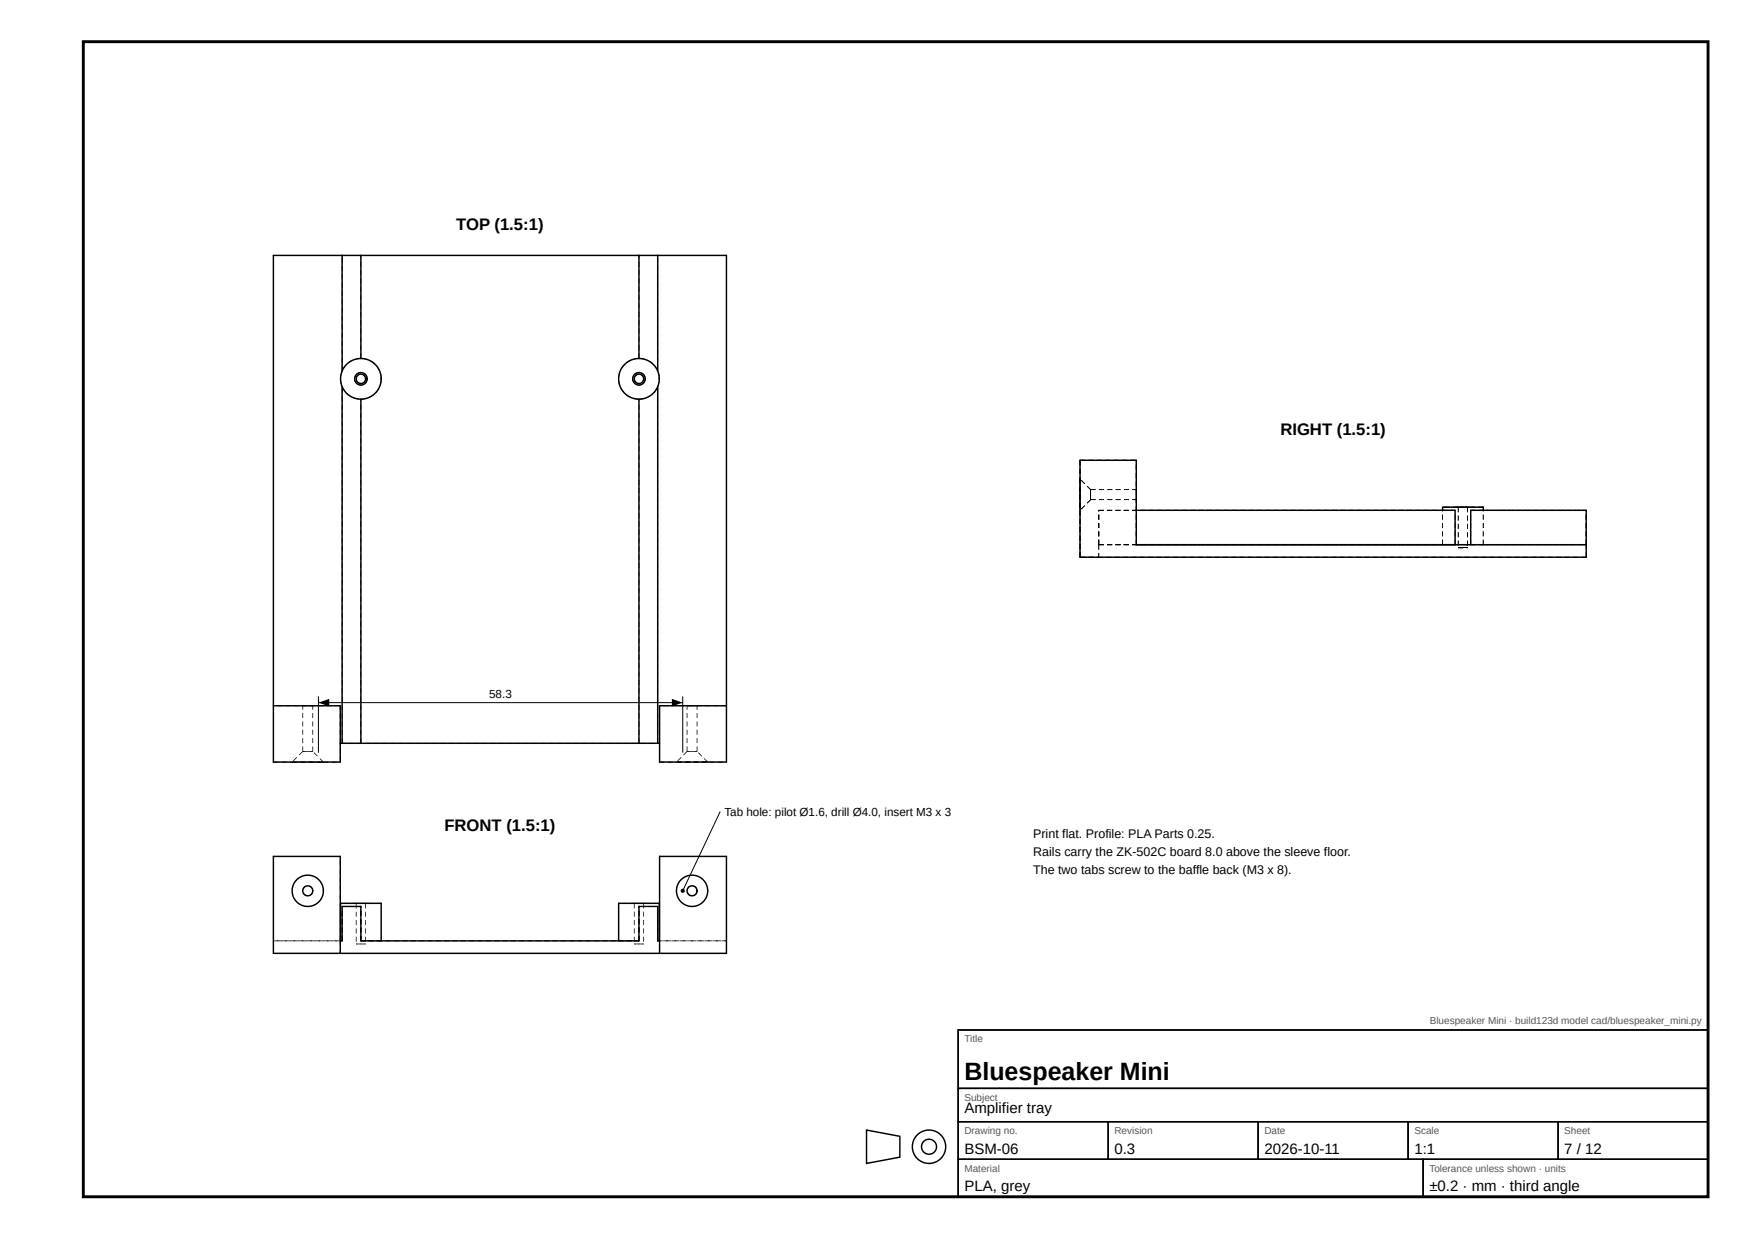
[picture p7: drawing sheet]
<svg xmlns="http://www.w3.org/2000/svg" width="420mm" height="297mm" viewBox="0 0 420 297" stroke-linecap="round" stroke-linejoin="round" font-family="sans-serif">
<defs><g id="words">
<text font-size="6" x="231.4" y="259.1">Bluespeaker Mini</text>
<g font-size="4">
<text x="109.5" y="55.3">TOP (1.5:1)</text>
<text x="307.3" y="104.4">RIGHT (1.5:1)</text>
<text x="106.6" y="199.5">FRONT (1.5:1)</text>
</g>
<g font-size="3.6">
<text x="231.4" y="267.1">Amplifier tray</text>
<text x="231.4" y="276.8">BSM-06</text>
<text x="267.4" y="276.8">0.3</text>
<text x="303.4" y="276.8">2026-10-11</text>
<text x="339.4" y="276.8">1:1</text>
<text x="375.4" y="276.8">7 / 12</text>
<text x="231.4" y="285.6">PLA, grey</text>
<text x="343" y="285.6">±0.2 · mm · third angle</text>
</g>
<g font-size="3">
<text x="247.9" y="201.1">Print flat. Profile: PLA Parts 0.25.</text>
<text x="247.9" y="205.4">Rails carry the ZK-502C board 8.0 above the sleeve floor.</text>
<text x="247.9" y="209.8">The two tabs screw to the baffle back (M3 x 8).</text>
</g>
<g font-size="2.8">
<text x="117.4" y="167.6">58.3</text>
<text x="173.8" y="195.7">Tab hole: pilot Ø1.6, drill Ø4.0, insert M3 x 3</text>
</g>
<g font-size="2.4" fill="#555">
<text x="343.1" y="245.6">Bluespeaker Mini · build123d model cad/bluespeaker_mini.py</text>
<text x="231.4" y="250.1">Title</text>
<text x="231.4" y="264.1">Subject</text>
<text x="231.4" y="272.1">Drawing no.</text>
<text x="267.4" y="272.1">Revision</text>
<text x="303.4" y="272.1">Date</text>
<text x="339.4" y="272.1">Scale</text>
<text x="375.4" y="272.1">Sheet</text>
<text x="231.4" y="281.1">Material</text>
<text x="343" y="281.1">Tolerance unless shown · units</text>
</g>
</g></defs>
<path d="M20 10h389.9v277.1h-389.9z" fill="none" stroke="#000" stroke-width=".7" stroke-linecap="butt"/>
<g fill="none" stroke="#000" stroke-width=".35">
<path d="M82.1 61.3v27.7M86.6 61.3v24.7M153.3 61.3v24.7M157.8 61.3v27.7M82.1 92.8v85.5M86.6 95.8v82.5M153.3 95.8v82.5M157.8 92.8v85.5M272.7 122.4h76.5v8.3M346.2 122.4v-.7h9.7v.7M352.9 130.7v-8.3h27.8v11.3h-121.5v-23.3h13.5v20.3h108M65.6 169.3h16.1v13.5h-16.1v-121.5h108.7v121.5h-16v-13.5h16"/>
<path d="M81.7 178.3h76.6M81.7 228.7v-23.2h-16.1v23.2h108.7v-23.2h-16v23.2M81.7 225.7h.4v-8.2h4.5v8.2h66.7v-8.2h4.5v8.2h.5M81.7 225.7v-9h9.8v9M148.5 225.7v-9h9.7v9M229.9 247.1h180v40h-180zM229.9 247.1h180v14h-180zM207.9 271.1l8 1.5v5l-8 1.5zM229.9 261.1h180v8h-180zM229.9 269.1h36v9h-36zM229.9 278.1h111.6v9h-111.6zM265.9 269.1h36v9h-36z"/>
<path d="M301.9 269.1h36v9h-36zM337.9 269.1h36v9h-36zM341.5 278.1h68.4v9h-68.4zM373.9 269.1h36v9h-36z"/>
<circle cx="86.6" cy="90.9" r="4.9"/>
<circle cx="86.6" cy="90.9" r="1.13"/>
<circle cx="86.6" cy="90.9" r="1.5"/>
<circle cx="153.3" cy="90.9" r="4.9"/>
<circle cx="153.3" cy="90.9" r="1.13"/>
<circle cx="153.3" cy="90.9" r="1.5"/>
<circle cx="73.9" cy="213.7" r="3.8"/>
<circle cx="73.9" cy="213.7" r="1.2"/>
<circle cx="166.1" cy="213.7" r="3.8"/>
<circle cx="166.1" cy="213.7" r="1.2"/>
<circle cx="222.9" cy="275.1" r="4"/>
<circle cx="222.9" cy="275.1" r="1.8"/>
</g>
<g fill="#000">
<path d="M158.1 91.6h.1l-.3 1.2-.1-.1 .2-.5zM158 89.7h.1l.2 1.2h-.2l.1-.6zM261.6 118.7h.2v1.2h-.2zM261.6 117.5h.2v1.2h-.2zM272.6 118.7h.2v1.2h-.2zM272.6 117.5h.2v1.2h-.2zM346.1 121.7h.2v.7h-.2zM349.2 130.6h1.2v.2h-1.2zM349.5 121.7h.2zM349.9 121.6h1.2v.2h-1.2zM349.9 131.3h1.2v.2h-1.2zM351.1 130.6h1.2v.2h-1.2z"/>
<path d="M351.1 121.6h1.1v.2h-1.1zM351.1 131.3h1.1v.2h-1.1zM351.4 121.6h1.2v.2h-1.2zM352.5 121.7h.2zM355.8 121.7h.2v.7h-.2zM76.4 168.6l2.6-.9v1.8zM161.2 167.7l2.6 .9-2.6 .9zM85 216.7h.2zM88 216.7h.2zM151.7 216.7h.2zM154.7 216.7h.2zM81.7 225.6h.4v.2h-.4z"/>
<path d="M157.8 225.6h.4v.2h-.4z"/>
<path d="M65.5 61.3h.2v1.2h-.2zM65.5 63.3h.2v1.2h-.2zM65.5 65.3h.2v1.2h-.2zM65.5 67.3h.2v1.2h-.2zM65.5 69.3h.2v1.2h-.2zM65.5 71.3h.2v1.2h-.2zM65.5 73.3h.2v1.2h-.2zM65.5 75.3h.2v1.2h-.2zM65.5 77.3h.2v1.2h-.2zM65.5 79.3h.2v1.2h-.2zM65.5 81.3h.2v1.2h-.2zM65.5 83.3h.2v1.2h-.2zM65.5 85.3h.2v1.2h-.2zM65.5 87.3h.2v1.2h-.2zM65.5 89.3h.2v1.2h-.2zM65.5 91.3h.2v1.2h-.2zM65.5 93.3h.2v1.2h-.2zM65.5 95.3h.2v1.2h-.2zM65.5 97.3h.2v1.2h-.2zM65.5 99.3h.2v1.2h-.2zM65.5 101.3h.2v1.2h-.2zM65.5 103.3h.2v1.2h-.2zM65.5 105.3h.2v1.2h-.2zM65.5 107.3h.2v1.2h-.2zM65.5 109.3h.2v1.2h-.2zM65.5 111.3h.2v1.2h-.2zM65.5 113.3h.2v1.2h-.2zM65.5 115.3h.2v1.2h-.2zM65.5 117.3h.2v1.2h-.2zM65.5 119.3h.2v1.2h-.2zM65.5 121.3h.2v1.2h-.2zM65.5 123.3h.2v1.2h-.2zM65.5 125.3h.2v1.2h-.2zM65.5 127.3h.2v1.2h-.2zM65.5 129.3h.2v1.2h-.2zM65.5 131.3h.2v1.2h-.2zM65.5 133.3h.2v1.2h-.2zM65.5 135.3h.2v1.2h-.2zM65.5 137.3h.2v1.2h-.2zM65.5 139.3h.2v1.2h-.2zM65.5 141.3h.2v1.2h-.2zM65.5 143.3h.2v1.2h-.2zM65.5 145.3h.2v1.2h-.2zM65.5 147.3h.2v1.2h-.2zM65.5 149.3h.2v1.2h-.2zM65.5 151.3h.2v1.2h-.2zM65.5 153.3h.2v1.2h-.2zM65.5 155.3h.2v1.2h-.2zM65.5 157.3h.2v1.2h-.2zM65.5 159.3h.2v1.2h-.2zM65.5 161.3h.2v1.2h-.2zM65.5 163.3h.2v1.2h-.2zM65.5 165.3h.2v1.2h-.2zM65.5 167.3h.2v1.2h-.2zM65.5 169.3h.2v1.2h-.2zM65.5 171.3h.2v1.2h-.2zM65.5 173.3h.2v1.2h-.2zM65.5 175.3h.2v1.2h-.2zM65.5 177.3h.2v1.2h-.2zM65.5 179.3h.2v1.2h-.2zM65.5 181.3h.2v1.2h-.2z"/>
<path d="M173.1 61.2h1.2v.2h-1.2zM171.1 61.2h1.2v.2h-1.2zM169.1 61.2h1.2v.2h-1.2zM167.1 61.2h1.2v.2h-1.2zM165.1 61.2h1.2v.2h-1.2zM163.1 61.2h1.2v.2h-1.2zM161.1 61.2h1.2v.2h-1.2zM159.1 61.2h1.2v.2h-1.2zM157.1 61.2h1.2v.2h-1.2zM155.1 61.2h1.2v.2h-1.2zM153.1 61.2h1.2v.2h-1.2zM151.1 61.2h1.2v.2h-1.2zM149.1 61.2h1.2v.2h-1.2zM147.1 61.2h1.2v.2h-1.2zM145.1 61.2h1.2v.2h-1.2zM143.1 61.2h1.2v.2h-1.2zM141.1 61.2h1.2v.2h-1.2zM139.1 61.2h1.2v.2h-1.2zM137.1 61.2h1.2v.2h-1.2zM135.1 61.2h1.2v.2h-1.2zM133.1 61.2h1.2v.2h-1.2zM131.1 61.2h1.2v.2h-1.2zM129.1 61.2h1.2v.2h-1.2zM127.1 61.2h1.2v.2h-1.2zM125.1 61.2h1.2v.2h-1.2zM123.1 61.2h1.2v.2h-1.2zM121.1 61.2h1.2v.2h-1.2zM119.1 61.2h1.2v.2h-1.2zM117.1 61.2h1.2v.2h-1.2zM115.1 61.2h1.2v.2h-1.2zM113.1 61.2h1.2v.2h-1.2zM111.1 61.2h1.2v.2h-1.2zM109.1 61.2h1.2v.2h-1.2zM107.1 61.2h1.2v.2h-1.2zM105.1 61.2h1.2v.2h-1.2zM103.1 61.2h1.2v.2h-1.2zM101.1 61.2h1.2v.2h-1.2zM99.1 61.2h1.2v.2h-1.2zM97.2 61.2h1.2v.2h-1.2zM95.2 61.2h1.2v.2h-1.2zM93.2 61.2h1.2v.2h-1.2zM91.2 61.2h1.2v.2h-1.2zM89.2 61.2h1.2v.2h-1.2zM87.2 61.2h1.2v.2h-1.2zM85.2 61.2h1.2v.2h-1.2zM83.2 61.2h1.2v.2h-1.2zM81.2 61.2h1.2v.2h-1.2zM79.2 61.2h1.2v.2h-1.2zM77.2 61.2h1.2v.2h-1.2zM75.2 61.2h1.2v.2h-1.2zM73.2 61.2h1.2v.2h-1.2zM71.2 61.2h1.2v.2h-1.2zM69.2 61.2h1.2v.2h-1.2zM67.2 61.2h1.2v.2h-1.2zM65.6 61.2h.8v.2h-.8z"/>
<path d="M174.2 61.3h.2v1.2h-.2zM174.2 63.3h.2v1.2h-.2zM174.2 65.3h.2v1.2h-.2zM174.2 67.3h.2v1.2h-.2zM174.2 69.3h.2v1.2h-.2zM174.2 71.3h.2v1.2h-.2zM174.2 73.3h.2v1.2h-.2zM174.2 75.3h.2v1.2h-.2zM174.2 77.3h.2v1.2h-.2zM174.2 79.3h.2v1.2h-.2zM174.2 81.3h.2v1.2h-.2zM174.2 83.3h.2v1.2h-.2zM174.2 85.3h.2v1.2h-.2zM174.2 87.3h.2v1.2h-.2zM174.2 89.3h.2v1.2h-.2zM174.2 91.3h.2v1.2h-.2zM174.2 93.3h.2v1.2h-.2zM174.2 95.3h.2v1.2h-.2zM174.2 97.3h.2v1.2h-.2zM174.2 99.3h.2v1.2h-.2zM174.2 101.3h.2v1.2h-.2zM174.2 103.3h.2v1.2h-.2zM174.2 105.3h.2v1.2h-.2zM174.2 107.3h.2v1.2h-.2zM174.2 109.3h.2v1.2h-.2zM174.2 111.3h.2v1.2h-.2zM174.2 113.3h.2v1.2h-.2zM174.2 115.3h.2v1.2h-.2zM174.2 117.3h.2v1.2h-.2zM174.2 119.3h.2v1.2h-.2zM174.2 121.3h.2v1.2h-.2zM174.2 123.3h.2v1.2h-.2zM174.2 125.3h.2v1.2h-.2zM174.2 127.3h.2v1.2h-.2zM174.2 129.3h.2v1.2h-.2zM174.2 131.3h.2v1.2h-.2zM174.2 133.3h.2v1.2h-.2zM174.2 135.3h.2v1.2h-.2zM174.2 137.3h.2v1.2h-.2zM174.2 139.3h.2v1.2h-.2zM174.2 141.3h.2v1.2h-.2zM174.2 143.3h.2v1.2h-.2zM174.2 145.3h.2v1.2h-.2zM174.2 147.3h.2v1.2h-.2zM174.2 149.3h.2v1.2h-.2zM174.2 151.3h.2v1.2h-.2zM174.2 153.3h.2v1.2h-.2zM174.2 155.3h.2v1.2h-.2zM174.2 157.3h.2v1.2h-.2zM174.2 159.3h.2v1.2h-.2zM174.2 161.3h.2v1.2h-.2zM174.2 163.3h.2v1.2h-.2zM174.2 165.3h.2v1.2h-.2zM174.2 167.3h.2v1.2h-.2zM174.2 169.3h.2v1.2h-.2zM174.2 171.3h.2v1.2h-.2zM174.2 173.3h.2v1.2h-.2zM174.2 175.3h.2v1.2h-.2zM174.2 177.3h.2v1.2h-.2zM174.2 179.3h.2v1.2h-.2zM174.2 181.3h.2v1.2h-.2z"/>
<path d="M82 87.8h.2v1.2h-.2zM82 85.8h.2v1.2h-.2zM82 83.8h.2v1.2h-.2zM82 81.8h.2v1.2h-.2zM82 79.8h.2v1.2h-.2zM82 77.8h.2v1.2h-.2zM82 75.8h.2v1.2h-.2zM82 73.8h.2v1.2h-.2zM82 71.8h.2v1.2h-.2zM82 69.8h.2v1.2h-.2zM82 67.8h.2v1.2h-.2zM82 65.8h.2v1.2h-.2zM82 63.8h.2v1.2h-.2zM82 61.8h.2v1.2h-.2z"/>
<path d="M82 92.8l.2-.1 .1 .5 .5 .5-.2 .2zM83.3 94.3l.4 .5 .5 .2-.1 .2-.9-.7zM84.9 95.4l.7 .3 .5-.1v.2l-1.2-.3z"/>
<path d="M82 89h.2l-.3 .5v.7l-.2-.1zM81.6 91h.2v.5l.2 .6-.2 .1z"/>
<path d="M86.5 84.8h.2v1.2h-.2zM86.5 82.8h.2v1.2h-.2zM86.5 80.8h.2v1.2h-.2zM86.5 78.8h.2v1.2h-.2zM86.5 76.8h.2v1.2h-.2zM86.5 74.8h.2v1.2h-.2zM86.5 72.8h.2v1.2h-.2zM86.5 70.8h.2v1.2h-.2zM86.5 68.8h.2v1.2h-.2zM86.5 66.8h.2v1.2h-.2zM86.5 64.8h.2v1.2h-.2zM86.5 62.8h.2v1.2h-.2zM86.5 61.3h.2v.7h-.2z"/>
<path d="M86.6 95.7h.5l.7-.2v.2l-1.2 .2zM88.5 95.3l.5-.2 .5-.4 .1 .1-1 .6zM90.8 93.2l.1 .1-.7 1-.1-.2 .4-.3zM91.4 91.3h.1l-.2 1.2h-.2l.3-.6z"/>
<path d="M85.4 86.1l1.2-.2v.2l-.5-.1-.7 .2zM83.6 87l1-.7 .1 .2-.6 .2-.4 .4zM83 87.5l.1 .1-.5 .5-.2 .5-.1-.1z"/>
<path d="M87.6 90.9h.2l-.1 .5-.5 .5-.1-.1 .5-.4zM85.4 91.2h.2l.1 .4 .7 .3v.2l-.6-.3zM85.8 89.9l.7-.2v.2h-.4l-.4 .6-.2-.1zM87.3 89.9l.4 .5 .1 .5h-.2l.1-.3-.2-.4-.3-.1z"/>
<path d="M88 90.9h.2l-.1 .5-.4 .6-.1-.1 .4-.5zM85.8 92.1l.6 .3 .5-.1 .1 .1h-.9l-.3-.2zM85.1 90.4h.2l-.2 .6 .2 .5-.1 .1-.2-.6zM85.6 89.7l.5-.3 .7-.1-.1 .2-.5-.1-.5 .4zM87.5 89.6l.5 .5 .2 .6h-.2l-.1-.5-.5-.5z"/>
<path d="M91.2 89.7h.2l.2 1.2h-.2v-.5zM90.4 88l.1-.1 .7 1-.2 .1-.2-.6zM89 86.5l1 .8-.1 .1-.4-.5-.6-.2zM87.1 85.9l1.2 .3-.1 .2-.6-.3h-.5z"/>
<path d="M153.2 84.8h.2v1.2h-.2zM153.2 82.8h.2v1.2h-.2zM153.2 80.8h.2v1.2h-.2zM153.2 78.8h.2v1.2h-.2zM153.2 76.8h.2v1.2h-.2zM153.2 74.8h.2v1.2h-.2zM153.2 72.8h.2v1.2h-.2zM153.2 70.8h.2v1.2h-.2zM153.2 68.8h.2v1.2h-.2zM153.2 66.8h.2v1.2h-.2zM153.2 64.8h.2v1.2h-.2zM153.2 62.8h.2v1.2h-.2zM153.2 61.3h.2v.7h-.2z"/>
<path d="M153.3 95.7h.6l.6-.2v.2l-1.2 .2zM155.2 95.3l.6-.2 .5-.4 .1 .1-1.1 .6zM157.5 93.2l.2 .1-.7 1-.2-.2 .5-.4z"/>
<path d="M152.1 86.1l1.2-.2v.2l-.5-.1-.6 .2zM150.3 86.9l1.1-.6v.2l-.5 .1-.5 .5zM149.7 87.5l.1 .1-.4 .4-.3 .6-.1-.1zM148.7 89.2l.1 .1-.2 .5v.6h-.2zM148.4 91.2h.2l-.1 .6 .3 .6h-.2zM148.9 93.2l.2-.1 .2 .5 .5 .5-.2 .1zM150.3 94.6l.4 .4 .6 .2v.2l-1.1-.7zM152.1 95.5l.5 .2h.6v.1l-1.2-.1z"/>
<path d="M154.4 90.9h.2l-.2 .5-.5 .5-.1-.1 .5-.4zM152.2 91.2h.1l.2 .4 .6 .3v.2l-.5-.3zM152.6 89.9l.6-.2 .1 .2h-.5l-.4 .6-.2-.1zM154 89.9l.4 .5 .2 .5h-.2v-.3l-.2-.4-.3-.1z"/>
<path d="M154.7 90.9h.2l-.1 .5-.4 .6-.1-.1 .4-.5zM152.6 92.1l.5 .3 .6-.1v.1h-.8l-.4-.2zM151.8 90.4h.2l-.2 .6 .3 .5-.2 .1-.1-.6zM152.3 89.7l.6-.3 .6-.1v.2l-.6-.1-.5 .4zM154.3 89.6l.4 .5 .2 .6h-.2l-.1-.5-.4-.5z"/>
<path d="M157.7 87.8h.2v1.2h-.2zM157.7 85.8h.2v1.2h-.2zM157.7 83.8h.2v1.2h-.2zM157.7 81.8h.2v1.2h-.2zM157.7 79.8h.2v1.2h-.2zM157.7 77.8h.2v1.2h-.2zM157.7 75.8h.2v1.2h-.2zM157.7 73.8h.2v1.2h-.2zM157.7 71.8h.2v1.2h-.2zM157.7 69.8h.2v1.2h-.2zM157.7 67.8h.2v1.2h-.2zM157.7 65.8h.2v1.2h-.2zM157.7 63.8h.2v1.2h-.2zM157.7 61.8h.2v1.2h-.2z"/>
<path d="M157.2 88l.1-.1 .6 1.1h-.1l-.2-.5zM155.8 86.6l1 .7-.2 .1-.3-.4-.6-.3zM153.9 85.9l1.2 .3-.1 .2-.6-.3h-.5z"/>
<path d="M259.2 110.3h1.2v.2h-1.2zM261.2 110.3h1.2v.2h-1.2zM263.2 110.3h1.2v.2h-1.2zM265.2 110.3h1.2v.2h-1.2zM267.2 110.3h1.2v.2h-1.2zM269.2 110.3h1.2v.2h-1.2zM271.2 110.3h1.2v.2h-1.2z"/>
<path d="M259.2 110.3h1.2v.2h-1.2zM261.2 110.3h1.2v.2h-1.2zM263.2 110.3h1.2v.2h-1.2zM265.2 110.3h1.2v.2h-1.2zM267.2 110.3h1.2v.2h-1.2zM269.2 110.3h1.2v.2h-1.2zM271.2 110.3h1.2v.2h-1.2z"/>
<path d="M259.2 110.3h1.2v.2h-1.2zM261.2 110.3h1.2v.2h-1.2zM263.2 110.3h1.2v.2h-1.2zM265.2 110.3h1.2v.2h-1.2zM267.2 110.3h1.2v.2h-1.2zM269.2 110.3h1.2v.2h-1.2zM271.2 110.3h1.2v.2h-1.2z"/>
<path d="M259.1 118.7h.2v1.2h-.2zM259.1 120.7h.2v1.2h-.2z"/>
<path d="M259.1 114.9h.2v1.2h-.2zM259.1 116.9h.2v1.2h-.2z"/>
<path d="M259.1 118.7h.2v1.2h-.2zM259.1 120.7h.2v1.2h-.2z"/>
<path d="M259.1 114.9h.2v1.2h-.2zM259.1 116.9h.2v1.2h-.2z"/>
<path d="M261.6 118.7h.2v1.2h-.2zM261.6 117.5h.2v.4h-.2z"/>
<path d="M261.6 118.7h.2v1.2h-.2zM261.6 117.5h.2v.4h-.2z"/>
<path d="M260.9 116.6l.9 .8-.1 .1-.9-.8zM259.5 115.1l.9 .9-.1 .1-.9-.8z"/>
<path d="M260.9 116.6l.9 .8-.1 .1-.9-.8zM259.5 115.1l.9 .9-.1 .1-.9-.8z"/>
<path d="M261.7 119.8h1.2v.2h-1.2zM263.7 119.8h1.2v.2h-1.2zM265.7 119.8h1.2v.2h-1.2zM267.7 119.8h1.2v.2h-1.2zM269.7 119.8h1.2v.2h-1.2zM271.7 119.8h1v.2h-1z"/>
<path d="M261.7 117.4h1.2v.2h-1.2zM263.7 117.4h1.2v.2h-1.2zM265.7 117.4h1.2v.2h-1.2zM267.7 117.4h1.2v.2h-1.2zM269.7 117.4h1.2v.2h-1.2zM271.7 117.4h1v.2h-1z"/>
<path d="M261.7 119.8h1.2v.2h-1.2zM263.7 119.8h1.2v.2h-1.2zM265.7 119.8h1.2v.2h-1.2zM267.7 119.8h1.2v.2h-1.2zM269.7 119.8h1.2v.2h-1.2zM271.7 119.8h1v.2h-1z"/>
<path d="M261.7 117.4h1.2v.2h-1.2zM263.7 117.4h1.2v.2h-1.2zM265.7 117.4h1.2v.2h-1.2zM267.7 117.4h1.2v.2h-1.2zM269.7 117.4h1.2v.2h-1.2zM271.7 117.4h1v.2h-1z"/>
<path d="M261.7 119.8l.1 .1-.9 .9-.1-.1zM260.3 121.2l.1 .2-.9 .8-.1-.1z"/>
<path d="M261.7 119.8l.1 .1-.9 .9-.1-.1zM260.3 121.2l.1 .2-.9 .8-.1-.1z"/>
<path d="M272.6 118.7h.2v1.2h-.2zM272.6 117.5h.2v.4h-.2z"/>
<path d="M272.6 118.7h.2v1.2h-.2zM272.6 117.5h.2v.4h-.2z"/>
<path d="M259.1 132.5h.2v1.2h-.2zM259.1 130.5h.2v1.2h-.2zM259.1 128.5h.2v1.2h-.2zM259.1 126.5h.2v1.2h-.2zM259.1 124.5h.2v1.2h-.2zM259.1 122.5h.2v1.2h-.2zM259.1 120.5h.2v1.2h-.2zM259.1 118.5h.2v1.2h-.2zM259.1 116.5h.2v1.2h-.2zM259.1 114.5h.2v1.2h-.2zM259.1 112.5h.2v1.2h-.2zM259.1 110.5h.2v1.2h-.2z"/>
<path d="M259.1 132.5h.2v1.2h-.2zM259.1 130.5h.2v1.2h-.2zM259.1 128.5h.2v1.2h-.2zM259.1 126.5h.2v1.2h-.2zM259.1 124.5h.2v1.2h-.2zM259.1 122.5h.2v1.2h-.2zM259.1 120.5h.2v1.2h-.2zM259.1 118.5h.2v1.2h-.2zM259.1 116.5h.2v1.2h-.2zM259.1 114.5h.2v1.2h-.2zM259.1 112.5h.2v1.2h-.2zM259.1 110.5h.2v1.2h-.2z"/>
<path d="M259.1 121.2h.2v1.2h-.2zM259.1 119.2h.2v1.2h-.2zM259.1 117.2h.2v1.2h-.2zM259.1 115.2h.2v1.2h-.2z"/>
<path d="M259.1 132.5h.2v1.2h-.2zM259.1 130.5h.2v1.2h-.2zM259.1 128.5h.2v1.2h-.2zM259.1 126.5h.2v1.2h-.2zM259.1 124.5h.2v1.2h-.2zM259.1 122.5h.2v1.2h-.2zM259.1 120.5h.2v1.2h-.2zM259.1 118.5h.2v1.2h-.2zM259.1 116.5h.2v1.2h-.2zM259.1 114.5h.2v1.2h-.2zM259.1 112.5h.2v1.2h-.2zM259.1 110.5h.2v1.2h-.2z"/>
<path d="M259.1 121.2h.2v1.2h-.2zM259.1 119.2h.2v1.2h-.2zM259.1 117.2h.2v1.2h-.2zM259.1 115.2h.2v1.2h-.2z"/>
<path d="M259.2 133.6h1.2v.2h-1.2zM261.2 133.6h1.2v.2h-1.2zM263.2 133.6h.5v.2h-.5z"/>
<path d="M259.2 133.6h1.2v.2h-1.2zM261.2 133.6h1.2v.2h-1.2zM263.2 133.6h.5v.2h-.5z"/>
<path d="M263.6 129.5h.2v1.2h-.2zM263.6 127.5h.2v1.2h-.2zM263.6 125.5h.2v1.2h-.2zM263.6 123.5h.2v1.2h-.2zM263.6 122.4h.2v.3h-.2z"/>
<path d="M263.6 129.5h.2v1.2h-.2zM263.6 127.5h.2v1.2h-.2zM263.6 125.5h.2v1.2h-.2zM263.6 123.5h.2v1.2h-.2zM263.6 122.4h.2v.3h-.2z"/>
<path d="M263.6 129.5h.2v1.2h-.2zM263.6 127.5h.2v1.2h-.2zM263.6 125.5h.2v1.2h-.2zM263.6 123.5h.2v1.2h-.2zM263.6 122.4h.2v.3h-.2z"/>
<path d="M263.6 129.5h.2v1.2h-.2zM263.6 127.5h.2v1.2h-.2zM263.6 125.5h.2v1.2h-.2zM263.6 123.5h.2v1.2h-.2zM263.6 122.4h.2v.3h-.2z"/>
<path d="M263.7 130.6h1.2v.2h-1.2zM265.7 130.6h1.2v.2h-1.2zM267.7 130.6h1.2v.2h-1.2zM269.7 130.6h1.2v.2h-1.2zM271.7 130.6h1v.2h-1z"/>
<path d="M263.7 130.6h1.2v.2h-1.2zM265.7 130.6h1.2v.2h-1.2zM267.7 130.6h1.2v.2h-1.2zM269.7 130.6h1.2v.2h-1.2zM271.7 130.6h1.2v.2h-1.2zM273.7 130.6h1.2v.2h-1.2zM275.7 130.6h1.2v.2h-1.2zM277.7 130.6h1.2v.2h-1.2zM279.7 130.6h1.2v.2h-1.2zM281.7 130.6h1.2v.2h-1.2zM283.7 130.6h1.2v.2h-1.2zM285.7 130.6h1.2v.2h-1.2zM287.7 130.6h1.2v.2h-1.2zM289.7 130.6h1.2v.2h-1.2zM291.7 130.6h1.2v.2h-1.2zM293.7 130.6h1.2v.2h-1.2zM295.7 130.6h1.2v.2h-1.2zM297.7 130.6h1.2v.2h-1.2zM299.7 130.6h1.2v.2h-1.2zM301.7 130.6h1.2v.2h-1.2zM303.7 130.6h1.2v.2h-1.2zM305.7 130.6h1.2v.2h-1.2zM307.7 130.6h1.2v.2h-1.2zM309.7 130.6h1.2v.2h-1.2zM311.7 130.6h1.2v.2h-1.2zM313.7 130.6h1.2v.2h-1.2zM315.7 130.6h1.2v.2h-1.2zM317.7 130.6h1.2v.2h-1.2zM319.7 130.6h1.2v.2h-1.2zM321.7 130.6h1.2v.2h-1.2zM323.7 130.6h1.2v.2h-1.2zM325.7 130.6h1.2v.2h-1.2zM327.7 130.6h1.2v.2h-1.2zM329.7 130.6h1.2v.2h-1.2zM331.7 130.6h1.2v.2h-1.2zM333.7 130.6h1.2v.2h-1.2zM335.7 130.6h1.2v.2h-1.2zM337.7 130.6h1.2v.2h-1.2zM339.7 130.6h1.2v.2h-1.2zM341.7 130.6h1.2v.2h-1.2zM343.7 130.6h1.2v.2h-1.2zM345.7 130.6h1.2v.2h-1.2zM347.7 130.6h1.2v.2h-1.2z"/>
<path d="M263.7 130.6h1.2v.2h-1.2zM265.7 130.6h1.2v.2h-1.2zM267.7 130.6h1.2v.2h-1.2zM269.7 130.6h1.2v.2h-1.2zM271.7 130.6h1v.2h-1z"/>
<path d="M263.7 130.6h1.2v.2h-1.2zM265.7 130.6h1.2v.2h-1.2zM267.7 130.6h1.2v.2h-1.2zM269.7 130.6h1.2v.2h-1.2zM271.7 130.6h1.2v.2h-1.2zM273.7 130.6h1.2v.2h-1.2zM275.7 130.6h1.2v.2h-1.2zM277.7 130.6h1.2v.2h-1.2zM279.7 130.6h1.2v.2h-1.2zM281.7 130.6h1.2v.2h-1.2zM283.7 130.6h1.2v.2h-1.2zM285.7 130.6h1.2v.2h-1.2zM287.7 130.6h1.2v.2h-1.2zM289.7 130.6h1.2v.2h-1.2zM291.7 130.6h1.2v.2h-1.2zM293.7 130.6h1.2v.2h-1.2zM295.7 130.6h1.2v.2h-1.2zM297.7 130.6h1.2v.2h-1.2zM299.7 130.6h1.2v.2h-1.2zM301.7 130.6h1.2v.2h-1.2zM303.7 130.6h1.2v.2h-1.2zM305.7 130.6h1.2v.2h-1.2zM307.7 130.6h1.2v.2h-1.2zM309.7 130.6h1.2v.2h-1.2zM311.7 130.6h1.2v.2h-1.2zM313.7 130.6h1.2v.2h-1.2zM315.7 130.6h1.2v.2h-1.2zM317.7 130.6h1.2v.2h-1.2zM319.7 130.6h1.2v.2h-1.2zM321.7 130.6h1.2v.2h-1.2zM323.7 130.6h1.2v.2h-1.2zM325.7 130.6h1.2v.2h-1.2zM327.7 130.6h1.2v.2h-1.2zM329.7 130.6h1.2v.2h-1.2zM331.7 130.6h1.2v.2h-1.2zM333.7 130.6h1.2v.2h-1.2zM335.7 130.6h1.2v.2h-1.2zM337.7 130.6h1.2v.2h-1.2zM339.7 130.6h1.2v.2h-1.2zM341.7 130.6h1.2v.2h-1.2zM343.7 130.6h1.2v.2h-1.2zM345.7 130.6h.5v.2h-.5z"/>
<path d="M263.7 130.6h1.2v.2h-1.2zM265.7 130.6h1.2v.2h-1.2zM267.7 130.6h1.2v.2h-1.2zM269.7 130.6h1.2v.2h-1.2zM271.7 130.6h1.2v.2h-1.2zM273.7 130.6h1.2v.2h-1.2zM275.7 130.6h1.2v.2h-1.2zM277.7 130.6h1.2v.2h-1.2zM279.7 130.6h1.2v.2h-1.2zM281.7 130.6h1.2v.2h-1.2zM283.7 130.6h1.2v.2h-1.2zM285.7 130.6h1.2v.2h-1.2zM287.7 130.6h1.2v.2h-1.2zM289.7 130.6h1.2v.2h-1.2zM291.7 130.6h1.2v.2h-1.2zM293.7 130.6h1.2v.2h-1.2zM295.7 130.6h1.2v.2h-1.2zM297.7 130.6h1.2v.2h-1.2zM299.7 130.6h1.2v.2h-1.2zM301.7 130.6h1.2v.2h-1.2zM303.7 130.6h1.2v.2h-1.2zM305.7 130.6h1.2v.2h-1.2zM307.7 130.6h1.2v.2h-1.2zM309.7 130.6h1.2v.2h-1.2zM311.7 130.6h1.2v.2h-1.2zM313.7 130.6h1.2v.2h-1.2zM315.7 130.6h1.2v.2h-1.2zM317.7 130.6h1.2v.2h-1.2zM319.7 130.6h1.2v.2h-1.2zM321.7 130.6h1.2v.2h-1.2zM323.7 130.6h1.2v.2h-1.2zM325.7 130.6h1.2v.2h-1.2zM327.7 130.6h1.2v.2h-1.2zM329.7 130.6h1.2v.2h-1.2zM331.7 130.6h1.2v.2h-1.2zM333.7 130.6h1.2v.2h-1.2zM335.7 130.6h1.2v.2h-1.2zM337.7 130.6h1.2v.2h-1.2zM339.7 130.6h1.2v.2h-1.2zM341.7 130.6h1.2v.2h-1.2zM343.7 130.6h1.2v.2h-1.2zM345.7 130.6h.5v.2h-.5z"/>
<path d="M263.7 130.6h1.2v.2h-1.2zM265.7 130.6h1.2v.2h-1.2zM267.7 130.6h1.2v.2h-1.2zM269.7 130.6h1.2v.2h-1.2zM271.7 130.6h1v.2h-1z"/>
<path d="M263.7 122.3h1.2v.2h-1.2zM265.7 122.3h1.2v.2h-1.2zM267.7 122.3h1.2v.2h-1.2zM269.7 122.3h1.2v.2h-1.2zM271.7 122.3h1.2v.2h-1.2zM273.7 122.3h1.2v.2h-1.2zM275.7 122.3h1.2v.2h-1.2zM277.7 122.3h1.2v.2h-1.2zM279.7 122.3h1.2v.2h-1.2zM281.7 122.3h1.2v.2h-1.2zM283.7 122.3h1.2v.2h-1.2zM285.7 122.3h1.2v.2h-1.2zM287.7 122.3h1.2v.2h-1.2zM289.7 122.3h1.2v.2h-1.2zM291.7 122.3h1.2v.2h-1.2zM293.7 122.3h1.2v.2h-1.2zM295.7 122.3h1.2v.2h-1.2zM297.7 122.3h1.2v.2h-1.2zM299.7 122.3h1.2v.2h-1.2zM301.7 122.3h1.2v.2h-1.2zM303.7 122.3h1.2v.2h-1.2zM305.7 122.3h1.2v.2h-1.2zM307.7 122.3h1.2v.2h-1.2zM309.7 122.3h1.2v.2h-1.2zM311.7 122.3h1.2v.2h-1.2zM313.7 122.3h1.2v.2h-1.2zM315.7 122.3h1.2v.2h-1.2zM317.7 122.3h1.2v.2h-1.2zM319.7 122.3h1.2v.2h-1.2zM321.7 122.3h1.2v.2h-1.2zM323.7 122.3h1.2v.2h-1.2zM325.7 122.3h1.2v.2h-1.2zM327.7 122.3h1.2v.2h-1.2zM329.7 122.3h1.2v.2h-1.2zM331.7 122.3h1.2v.2h-1.2zM333.7 122.3h1.2v.2h-1.2zM335.7 122.3h1.2v.2h-1.2zM337.7 122.3h1.2v.2h-1.2zM339.7 122.3h1.2v.2h-1.2zM341.7 122.3h1.2v.2h-1.2zM343.7 122.3h1.2v.2h-1.2zM345.7 122.3h1.2v.2h-1.2zM347.7 122.3h1.2v.2h-1.2z"/>
<path d="M263.7 122.3h1.2v.2h-1.2zM265.7 122.3h1.2v.2h-1.2zM267.7 122.3h1.2v.2h-1.2zM269.7 122.3h1.2v.2h-1.2zM271.7 122.3h1v.2h-1z"/>
<path d="M263.7 122.3h1.2v.2h-1.2zM265.7 122.3h1.2v.2h-1.2zM267.7 122.3h1.2v.2h-1.2zM269.7 122.3h1.2v.2h-1.2zM271.7 122.3h1.2v.2h-1.2zM273.7 122.3h1.2v.2h-1.2zM275.7 122.3h1.2v.2h-1.2zM277.7 122.3h1.2v.2h-1.2zM279.7 122.3h1.2v.2h-1.2zM281.7 122.3h1.2v.2h-1.2zM283.7 122.3h1.2v.2h-1.2zM285.7 122.3h1.2v.2h-1.2zM287.7 122.3h1.2v.2h-1.2zM289.7 122.3h1.2v.2h-1.2zM291.7 122.3h1.2v.2h-1.2zM293.7 122.3h1.2v.2h-1.2zM295.7 122.3h1.2v.2h-1.2zM297.7 122.3h1.2v.2h-1.2zM299.7 122.3h1.2v.2h-1.2zM301.7 122.3h1.2v.2h-1.2zM303.7 122.3h1.2v.2h-1.2zM305.7 122.3h1.2v.2h-1.2zM307.7 122.3h1.2v.2h-1.2zM309.7 122.3h1.2v.2h-1.2zM311.7 122.3h1.2v.2h-1.2zM313.7 122.3h1.2v.2h-1.2zM315.7 122.3h1.2v.2h-1.2zM317.7 122.3h1.2v.2h-1.2zM319.7 122.3h1.2v.2h-1.2zM321.7 122.3h1.2v.2h-1.2zM323.7 122.3h1.2v.2h-1.2zM325.7 122.3h1.2v.2h-1.2zM327.7 122.3h1.2v.2h-1.2zM329.7 122.3h1.2v.2h-1.2zM331.7 122.3h1.2v.2h-1.2zM333.7 122.3h1.2v.2h-1.2zM335.7 122.3h1.2v.2h-1.2zM337.7 122.3h1.2v.2h-1.2zM339.7 122.3h1.2v.2h-1.2zM341.7 122.3h1.2v.2h-1.2zM343.7 122.3h1.2v.2h-1.2zM345.7 122.3h.5v.2h-.5z"/>
<path d="M263.7 122.3h1.2v.2h-1.2zM265.7 122.3h1.2v.2h-1.2zM267.7 122.3h1.2v.2h-1.2zM269.7 122.3h1.2v.2h-1.2zM271.7 122.3h1.2v.2h-1.2zM273.7 122.3h1.2v.2h-1.2zM275.7 122.3h1.2v.2h-1.2zM277.7 122.3h1.2v.2h-1.2zM279.7 122.3h1.2v.2h-1.2zM281.7 122.3h1.2v.2h-1.2zM283.7 122.3h1.2v.2h-1.2zM285.7 122.3h1.2v.2h-1.2zM287.7 122.3h1.2v.2h-1.2zM289.7 122.3h1.2v.2h-1.2zM291.7 122.3h1.2v.2h-1.2zM293.7 122.3h1.2v.2h-1.2zM295.7 122.3h1.2v.2h-1.2zM297.7 122.3h1.2v.2h-1.2zM299.7 122.3h1.2v.2h-1.2zM301.7 122.3h1.2v.2h-1.2zM303.7 122.3h1.2v.2h-1.2zM305.7 122.3h1.2v.2h-1.2zM307.7 122.3h1.2v.2h-1.2zM309.7 122.3h1.2v.2h-1.2zM311.7 122.3h1.2v.2h-1.2zM313.7 122.3h1.2v.2h-1.2zM315.7 122.3h1.2v.2h-1.2zM317.7 122.3h1.2v.2h-1.2zM319.7 122.3h1.2v.2h-1.2zM321.7 122.3h1.2v.2h-1.2zM323.7 122.3h1.2v.2h-1.2zM325.7 122.3h1.2v.2h-1.2zM327.7 122.3h1.2v.2h-1.2zM329.7 122.3h1.2v.2h-1.2zM331.7 122.3h1.2v.2h-1.2zM333.7 122.3h1.2v.2h-1.2zM335.7 122.3h1.2v.2h-1.2zM337.7 122.3h1.2v.2h-1.2zM339.7 122.3h1.2v.2h-1.2zM341.7 122.3h1.2v.2h-1.2zM343.7 122.3h1.2v.2h-1.2zM345.7 122.3h.5v.2h-.5z"/>
<path d="M263.6 130.7h.2v1.2h-.2zM263.6 132.7h.2v1h-.2z"/>
<path d="M263.6 130.7h.2v1.2h-.2zM263.6 132.7h.2v1h-.2z"/>
<path d="M272.6 129.5h.2v1.2h-.2zM272.6 127.5h.2v1.2h-.2zM272.6 125.5h.2v1.2h-.2zM272.6 123.5h.2v1.2h-.2zM272.6 121.5h.2v1.2h-.2zM272.6 119.5h.2v1.2h-.2zM272.6 117.5h.2v1.2h-.2zM272.6 115.5h.2v1.2h-.2zM272.6 113.5h.2v1.2h-.2zM272.6 111.5h.2v1.2h-.2zM272.6 110.4h.2v.3h-.2z"/>
<path d="M272.6 129.5h.2v1.2h-.2zM272.6 127.5h.2v1.2h-.2zM272.6 125.5h.2v1.2h-.2zM272.6 123.5h.2v1.2h-.2zM272.6 121.5h.2v1.2h-.2zM272.6 119.5h.2v1.2h-.2zM272.6 117.5h.2v1.2h-.2zM272.6 115.5h.2v1.2h-.2zM272.6 113.5h.2v1.2h-.2zM272.6 111.5h.2v1.2h-.2zM272.6 110.4h.2v.3h-.2z"/>
<path d="M272.6 129.5h.2v1.2h-.2zM272.6 127.5h.2v1.2h-.2zM272.6 125.5h.2v1.2h-.2zM272.6 123.5h.2v1.2h-.2zM272.6 121.5h.2v1.2h-.2zM272.6 119.5h.2v1.2h-.2zM272.6 117.5h.2v1.2h-.2zM272.6 115.5h.2v1.2h-.2zM272.6 113.5h.2v1.2h-.2zM272.6 111.5h.2v1.2h-.2zM272.6 110.4h.2v.3h-.2z"/>
<path d="M272.7 130.6h1.2v.2h-1.2zM274.7 130.6h1.2v.2h-1.2zM276.7 130.6h1.2v.2h-1.2zM278.7 130.6h1.2v.2h-1.2zM280.7 130.6h1.2v.2h-1.2zM282.7 130.6h1.2v.2h-1.2zM284.7 130.6h1.2v.2h-1.2zM286.7 130.6h1.2v.2h-1.2zM288.7 130.6h1.2v.2h-1.2zM290.7 130.6h1.2v.2h-1.2zM292.7 130.6h1.2v.2h-1.2zM294.7 130.6h1.2v.2h-1.2zM296.7 130.6h1.2v.2h-1.2zM298.7 130.6h1.2v.2h-1.2zM300.7 130.6h1.2v.2h-1.2zM302.7 130.6h1.2v.2h-1.2zM304.7 130.6h1.2v.2h-1.2zM306.7 130.6h1.2v.2h-1.2zM308.7 130.6h1.2v.2h-1.2zM310.7 130.6h1.2v.2h-1.2zM312.7 130.6h1.2v.2h-1.2zM314.7 130.6h1.2v.2h-1.2zM316.7 130.6h1.2v.2h-1.2zM318.7 130.6h1.2v.2h-1.2zM320.7 130.6h1.2v.2h-1.2zM322.7 130.6h1.2v.2h-1.2zM324.7 130.6h1.2v.2h-1.2zM326.7 130.6h1.2v.2h-1.2zM328.7 130.6h1.2v.2h-1.2zM330.7 130.6h1.2v.2h-1.2zM332.7 130.6h1.2v.2h-1.2zM334.7 130.6h1.2v.2h-1.2zM336.7 130.6h1.2v.2h-1.2zM338.7 130.6h1.2v.2h-1.2zM340.7 130.6h1.2v.2h-1.2zM342.7 130.6h1.2v.2h-1.2zM344.7 130.6h1.2v.2h-1.2zM346.7 130.6h1.2v.2h-1.2zM348.7 130.6h1.2v.2h-1.2zM350.7 130.6h1.2v.2h-1.2zM352.7 130.6h1.2v.2h-1.2zM354.7 130.6h1.2v.2h-1.2zM356.7 130.6h1.2v.2h-1.2zM358.7 130.6h1.2v.2h-1.2zM360.7 130.6h1.2v.2h-1.2zM362.7 130.6h1.2v.2h-1.2zM364.7 130.6h1.2v.2h-1.2zM366.7 130.6h1.2v.2h-1.2zM368.7 130.6h1.2v.2h-1.2zM370.7 130.6h1.2v.2h-1.2zM372.7 130.6h1.2v.2h-1.2zM374.7 130.6h1.2v.2h-1.2zM376.7 130.6h1.2v.2h-1.2zM378.7 130.6h1.2v.2h-1.2z"/>
<path d="M346.1 129.5h.2v1.2h-.2zM346.1 127.5h.2v1.2h-.2zM346.1 125.5h.2v1.2h-.2zM346.1 123.5h.2v1.2h-.2zM346.1 122.4h.2v.3h-.2z"/>
<path d="M346.1 129.5h.2v1.2h-.2zM346.1 127.5h.2v1.2h-.2zM346.1 125.5h.2v1.2h-.2zM346.1 123.5h.2v1.2h-.2zM346.1 122.4h.2v.3h-.2z"/>
<path d="M346.2 130.6h1.2v.2h-1.2zM348.2 130.6h1.2v.2h-1.2zM350.2 130.6h.9v.2h-.9z"/>
<path d="M346.2 121.6h1.2v.2h-1.2zM348.2 121.6h1.2v.2h-1.2zM350.2 121.6h.9v.2h-.9z"/>
<path d="M346.2 122.3h1.2v.2h-1.2zM348.2 122.3h1v.2h-1z"/>
<path d="M349.1 129.5h.2v1.2h-.2zM349.1 127.5h.2v1.2h-.2zM349.1 125.5h.2v1.2h-.2zM349.1 123.5h.2v1.2h-.2zM349.1 122.4h.2v.3h-.2z"/>
<path d="M348 122.3h1.2v.2h-1.2zM346.2 122.3h1v.2h-1z"/>
<path d="M349.6 121.6h1.2v.2h-1.2zM351.6 121.6h1v.2h-1z"/>
<path d="M349.6 121.6h1.2v.2h-1.2zM351.6 121.6h1v.2h-1z"/>
<path d="M349.6 121.6h1.2v.2h-1.2zM351.6 121.6h1v.2h-1z"/>
<path d="M349.6 121.6h1.2v.2h-1.2zM351.6 121.6h1v.2h-1z"/>
<path d="M349.9 121.6h1.2v.2h-1.2zM351.9 121.6h.3v.2h-.3z"/>
<path d="M349.9 121.6h1.2v.2h-1.2zM351.9 121.6h.3v.2h-.3z"/>
<path d="M349.9 131.3h1.2v.2h-1.2zM351.9 131.3h.3v.2h-.3z"/>
<path d="M349.9 131.3h1.2v.2h-1.2zM351.9 131.3h.3v.2h-.3z"/>
<path d="M349.9 121.7h.1v1.2h-.1zM349.9 123.7h.1v1.2h-.1zM349.9 125.7h.1v1.2h-.1zM349.9 127.7h.1v1.2h-.1zM349.9 129.7h.1v1.2h-.1z"/>
<path d="M349.9 121.7h.1v1.2h-.1zM349.9 123.7h.1v1.2h-.1zM349.9 125.7h.1v1.2h-.1zM349.9 127.7h.1v1.2h-.1zM349.9 129.7h.1v1.2h-.1z"/>
<path d="M351.1 130.6h1.2v.2h-1.2zM353.1 130.6h1.2v.2h-1.2zM355.1 130.6h.8v.2h-.8z"/>
<path d="M351.1 121.6h1.2v.2h-1.2zM353.1 121.6h1.2v.2h-1.2zM355.1 121.6h.8v.2h-.8z"/>
<path d="M352.1 121.7h.2v1.2h-.2zM352.1 123.7h.2v1.2h-.2zM352.1 125.7h.2v1.2h-.2zM352.1 127.7h.2v1.2h-.2zM352.1 129.7h.2v1.2h-.2z"/>
<path d="M352.1 121.7h.2v1.2h-.2zM352.1 123.7h.2v1.2h-.2zM352.1 125.7h.2v1.2h-.2zM352.1 127.7h.2v1.2h-.2zM352.1 129.7h.2v1.2h-.2z"/>
<path d="M352.9 129.5h.1v1.2h-.1zM352.9 127.5h.1v1.2h-.1zM352.9 125.5h.1v1.2h-.1zM352.9 123.5h.1v1.2h-.1zM352.9 122.4h.1v.3h-.1z"/>
<path d="M351.7 130.6h1.2v.2h-1.2zM349.7 130.6h1.2v.2h-1.2z"/>
<path d="M352.9 130.6h1.2v.2h-1.2zM354.9 130.6h1.2v.2h-1.2zM356.9 130.6h1.2v.2h-1.2zM358.9 130.6h1.2v.2h-1.2zM360.9 130.6h1.2v.2h-1.2zM362.9 130.6h1.2v.2h-1.2zM364.9 130.6h1.2v.2h-1.2zM366.9 130.6h1.2v.2h-1.2zM368.9 130.6h1.2v.2h-1.2zM370.9 130.6h1.2v.2h-1.2zM372.9 130.6h1.2v.2h-1.2zM374.9 130.6h1.2v.2h-1.2zM376.9 130.6h1.2v.2h-1.2zM378.9 130.6h1.2v.2h-1.2z"/>
<path d="M352.9 122.3h1.2v.2h-1.2zM354.9 122.3h1.2v.2h-1.2zM356.9 122.3h1.2v.2h-1.2zM358.9 122.3h1.2v.2h-1.2zM360.9 122.3h1.2v.2h-1.2zM362.9 122.3h1.2v.2h-1.2zM364.9 122.3h1.2v.2h-1.2zM366.9 122.3h1.2v.2h-1.2zM368.9 122.3h1.2v.2h-1.2zM370.9 122.3h1.2v.2h-1.2zM372.9 122.3h1.2v.2h-1.2zM374.9 122.3h1.2v.2h-1.2zM376.9 122.3h1.2v.2h-1.2zM378.9 122.3h1.2v.2h-1.2z"/>
<path d="M352.9 122.3h1.2v.2h-1.2zM354.9 122.3h1v.2h-1z"/>
<path d="M352.9 130.6h1.2v.2h-1.2zM354.9 130.6h1.2v.2h-1.2zM356.9 130.6h1.2v.2h-1.2zM358.9 130.6h1.2v.2h-1.2zM360.9 130.6h1.2v.2h-1.2zM362.9 130.6h1.2v.2h-1.2zM364.9 130.6h1.2v.2h-1.2zM366.9 130.6h1.2v.2h-1.2zM368.9 130.6h1.2v.2h-1.2zM370.9 130.6h1.2v.2h-1.2zM372.9 130.6h1.2v.2h-1.2zM374.9 130.6h1.2v.2h-1.2zM376.9 130.6h1.2v.2h-1.2zM378.9 130.6h1.2v.2h-1.2z"/>
<path d="M355.8 129.5h.2v1.2h-.2zM355.8 127.5h.2v1.2h-.2zM355.8 125.5h.2v1.2h-.2zM355.8 123.5h.2v1.2h-.2zM355.8 122.4h.2v.3h-.2z"/>
<path d="M355.8 129.5h.2v1.2h-.2zM355.8 127.5h.2v1.2h-.2zM355.8 125.5h.2v1.2h-.2zM355.8 123.5h.2v1.2h-.2zM355.8 122.4h.2v.3h-.2z"/>
<path d="M354.7 122.3h1.2v.2h-1.2zM352.9 122.3h1v.2h-1z"/>
<path d="M355.9 122.3h1.2v.2h-1.2zM357.9 122.3h1.2v.2h-1.2zM359.9 122.3h1.2v.2h-1.2zM361.9 122.3h1.2v.2h-1.2zM363.9 122.3h1.2v.2h-1.2zM365.9 122.3h1.2v.2h-1.2zM367.9 122.3h1.2v.2h-1.2zM369.9 122.3h1.2v.2h-1.2zM371.9 122.3h1.2v.2h-1.2zM373.9 122.3h1.2v.2h-1.2zM375.9 122.3h1.2v.2h-1.2zM377.9 122.3h1.2v.2h-1.2zM379.9 122.3h.8v.2h-.8z"/>
<path d="M355.9 130.6h1.2v.2h-1.2zM357.9 130.6h1.2v.2h-1.2zM359.9 130.6h1.2v.2h-1.2zM361.9 130.6h1.2v.2h-1.2zM363.9 130.6h1.2v.2h-1.2zM365.9 130.6h1.2v.2h-1.2zM367.9 130.6h1.2v.2h-1.2zM369.9 130.6h1.2v.2h-1.2zM371.9 130.6h1.2v.2h-1.2zM373.9 130.6h1.2v.2h-1.2zM375.9 130.6h1.2v.2h-1.2zM377.9 130.6h1.2v.2h-1.2zM379.9 130.6h.8v.2h-.8z"/>
<path d="M354.7 130.6h1.2v.2h-1.2zM352.7 130.6h1.2v.2h-1.2zM350.7 130.6h1.2v.2h-1.2zM348.7 130.6h1.2v.2h-1.2zM346.7 130.6h1.2v.2h-1.2z"/>
<path d="M355.9 130.6h1.2v.2h-1.2zM357.9 130.6h1.2v.2h-1.2zM359.9 130.6h1.2v.2h-1.2zM361.9 130.6h1.2v.2h-1.2zM363.9 130.6h1.2v.2h-1.2zM365.9 130.6h1.2v.2h-1.2zM367.9 130.6h1.2v.2h-1.2zM369.9 130.6h1.2v.2h-1.2zM371.9 130.6h1.2v.2h-1.2zM373.9 130.6h1.2v.2h-1.2zM375.9 130.6h1.2v.2h-1.2zM377.9 130.6h1.2v.2h-1.2zM379.9 130.6h.8v.2h-.8z"/>
<path d="M355.9 122.3h1.2v.2h-1.2zM357.9 122.3h1.2v.2h-1.2zM359.9 122.3h1.2v.2h-1.2zM361.9 122.3h1.2v.2h-1.2zM363.9 122.3h1.2v.2h-1.2zM365.9 122.3h1.2v.2h-1.2zM367.9 122.3h1.2v.2h-1.2zM369.9 122.3h1.2v.2h-1.2zM371.9 122.3h1.2v.2h-1.2zM373.9 122.3h1.2v.2h-1.2zM375.9 122.3h1.2v.2h-1.2zM377.9 122.3h1.2v.2h-1.2zM379.9 122.3h.8v.2h-.8z"/>
<path d="M354.7 121.6h1.2v.2h-1.2zM352.7 121.6h1.2v.2h-1.2zM350.7 121.6h1.2v.2h-1.2zM348.7 121.6h1.2v.2h-1.2zM346.7 121.6h1.2v.2h-1.2z"/>
<path d="M354.7 121.6h1.2v.2h-1.2zM352.7 121.6h1.2v.2h-1.2zM350.7 121.6h1.2v.2h-1.2zM348.7 121.6h1.2v.2h-1.2zM346.7 121.6h1.2v.2h-1.2z"/>
<path d="M380.6 132.5h.1v1.2h-.1zM380.6 130.7h.1v1h-.1z"/>
<path d="M380.6 129.5h.1v1.2h-.1zM380.6 127.5h.1v1.2h-.1zM380.6 125.5h.1v1.2h-.1zM380.6 123.5h.1v1.2h-.1zM380.6 122.4h.1v.3h-.1z"/>
<path d="M380.6 129.5h.1v1.2h-.1zM380.6 127.5h.1v1.2h-.1zM380.6 125.5h.1v1.2h-.1zM380.6 123.5h.1v1.2h-.1zM380.6 122.4h.1v.3h-.1z"/>
<path d="M380.6 129.5h.1v1.2h-.1zM380.6 127.5h.1v1.2h-.1zM380.6 125.5h.1v1.2h-.1zM380.6 123.5h.1v1.2h-.1zM380.6 122.4h.1v.3h-.1z"/>
<path d="M379.5 133.6h1.2v.2h-1.2zM377.5 133.6h1.2v.2h-1.2zM375.5 133.6h1.2v.2h-1.2zM373.5 133.6h1.2v.2h-1.2zM371.5 133.6h1.2v.2h-1.2zM369.5 133.6h1.2v.2h-1.2zM367.5 133.6h1.2v.2h-1.2zM365.5 133.6h1.2v.2h-1.2zM363.5 133.6h1.2v.2h-1.2zM361.5 133.6h1.2v.2h-1.2zM359.5 133.6h1.2v.2h-1.2zM357.5 133.6h1.2v.2h-1.2zM355.5 133.6h1.2v.2h-1.2zM353.5 133.6h1.2v.2h-1.2zM351.5 133.6h1.2v.2h-1.2zM349.5 133.6h1.2v.2h-1.2zM347.5 133.6h1.2v.2h-1.2zM345.5 133.6h1.2v.2h-1.2zM343.5 133.6h1.2v.2h-1.2zM341.5 133.6h1.2v.2h-1.2zM339.5 133.6h1.2v.2h-1.2zM337.5 133.6h1.2v.2h-1.2zM335.5 133.6h1.2v.2h-1.2zM333.5 133.6h1.2v.2h-1.2zM331.5 133.6h1.2v.2h-1.2zM329.5 133.6h1.2v.2h-1.2zM327.5 133.6h1.2v.2h-1.2zM325.5 133.6h1.2v.2h-1.2zM323.5 133.6h1.2v.2h-1.2zM321.5 133.6h1.2v.2h-1.2zM319.5 133.6h1.2v.2h-1.2zM317.5 133.6h1.2v.2h-1.2zM315.5 133.6h1.2v.2h-1.2zM313.5 133.6h1.2v.2h-1.2zM311.5 133.6h1.2v.2h-1.2zM309.5 133.6h1.2v.2h-1.2zM307.5 133.6h1.2v.2h-1.2zM305.5 133.6h1.2v.2h-1.2zM303.5 133.6h1.2v.2h-1.2zM301.5 133.6h1.2v.2h-1.2zM299.5 133.6h1.2v.2h-1.2zM297.5 133.6h1.2v.2h-1.2zM295.5 133.6h1.2v.2h-1.2zM293.5 133.6h1.2v.2h-1.2zM291.5 133.6h1.2v.2h-1.2zM289.5 133.6h1.2v.2h-1.2zM287.5 133.6h1.2v.2h-1.2zM285.5 133.6h1.2v.2h-1.2zM283.5 133.6h1.2v.2h-1.2zM281.5 133.6h1.2v.2h-1.2zM279.5 133.6h1.2v.2h-1.2zM277.5 133.6h1.2v.2h-1.2zM275.5 133.6h1.2v.2h-1.2zM273.5 133.6h1.2v.2h-1.2zM271.5 133.6h1.2v.2h-1.2zM269.5 133.6h1.2v.2h-1.2zM267.5 133.6h1.2v.2h-1.2zM265.5 133.6h1.2v.2h-1.2zM263.5 133.6h1.2v.2h-1.2zM261.5 133.6h1.2v.2h-1.2zM259.5 133.6h1.2v.2h-1.2z"/>
<path d="M72.7 169.2h1.2v.2h-1.2zM74.7 169.2h.4v.2h-.4z"/>
<path d="M73.9 169.2h1.2v.2h-1.2zM72.7 169.2h.4v.2h-.4z"/>
<path d="M81.6 177.1h.1v1.2h-.1zM81.6 175.1h.1v1.2h-.1zM81.6 173.1h.1v1.2h-.1zM81.6 171.1h.1v1.2h-.1zM81.6 169.3h.1v1h-.1z"/>
<path d="M81.7 178.2h1.2v.2h-1.2zM83.7 178.2h1.2v.2h-1.2zM85.7 178.2h1.2v.2h-1.2zM87.7 178.2h1.2v.2h-1.2zM89.7 178.2h1.2v.2h-1.2zM91.7 178.2h1.2v.2h-1.2zM93.7 178.2h1.2v.2h-1.2zM95.7 178.2h1.2v.2h-1.2zM97.7 178.2h1.1v.2h-1.1zM99.6 178.2h1.2v.2h-1.2zM101.6 178.2h1.2v.2h-1.2zM103.6 178.2h1.2v.2h-1.2zM105.6 178.2h1.2v.2h-1.2zM107.6 178.2h1.2v.2h-1.2zM109.6 178.2h1.2v.2h-1.2zM111.6 178.2h1.2v.2h-1.2zM113.6 178.2h1.2v.2h-1.2zM115.6 178.2h1.2v.2h-1.2zM117.6 178.2h1.2v.2h-1.2zM119.6 178.2h1.2v.2h-1.2zM121.6 178.2h1.2v.2h-1.2zM123.6 178.2h1.2v.2h-1.2zM125.6 178.2h1.2v.2h-1.2zM127.6 178.2h1.2v.2h-1.2zM129.6 178.2h1.2v.2h-1.2zM131.6 178.2h1.2v.2h-1.2zM133.6 178.2h1.2v.2h-1.2zM135.6 178.2h1.2v.2h-1.2zM137.6 178.2h1.2v.2h-1.2zM139.6 178.2h1.2v.2h-1.2zM141.6 178.2h1.2v.2h-1.2zM143.6 178.2h1.2v.2h-1.2zM145.6 178.2h1.2v.2h-1.2zM147.6 178.2h1.2v.2h-1.2zM149.6 178.2h1.2v.2h-1.2zM151.6 178.2h1.2v.2h-1.2zM153.6 178.2h1.2v.2h-1.2zM155.6 178.2h1.2v.2h-1.2zM157.6 178.2h.7v.2h-.7z"/>
<path d="M80.5 169.2h1.2v.2h-1.2zM78.5 169.2h1.2v.2h-1.2zM76.5 169.2h1.2v.2h-1.2zM74.5 169.2h1.2v.2h-1.2zM72.5 169.2h1.2v.2h-1.2zM70.5 169.2h1.2v.2h-1.2zM68.5 169.2h1.2v.2h-1.2zM66.5 169.2h1.2v.2h-1.2zM65.6 169.2l.1 .2z"/>
<path d="M82 177.1h.2v1.2h-.2zM82 175.1h.2v1.2h-.2zM82 173.1h.2v1.2h-.2zM82 171.1h.2v1.2h-.2zM82 169.1h.2v1.2h-.2zM82 167.1h.2v1.2h-.2zM82 165.1h.2v1.2h-.2zM82 163.1h.2v1.2h-.2zM82 161.1h.2v1.2h-.2zM82 159.1h.2v1.2h-.2zM82 157.1h.2v1.2h-.2zM82 155.1h.2v1.2h-.2zM82 153.1h.2v1.2h-.2zM82 151.1h.2v1.2h-.2zM82 149.1h.2v1.2h-.2zM82 147.1h.2v1.2h-.2zM82 145.1h.2v1.2h-.2zM82 143.1h.2v1.2h-.2zM82 141.1h.2v1.2h-.2zM82 139.1h.2v1.2h-.2zM82 137.1h.2v1.2h-.2zM82 135.1h.2v1.2h-.2zM82 133.1h.2v1.2h-.2zM82 131.1h.2v1.2h-.2zM82 129.1h.2v1.2h-.2zM82 127.1h.2v1.2h-.2zM82 125.1h.2v1.2h-.2zM82 123.1h.2v1.2h-.2zM82 121.1h.2v1.2h-.2zM82 119.1h.2v1.2h-.2zM82 117.1h.2v1.2h-.2zM82 115.1h.2v1.2h-.2zM82 113.1h.2v1.2h-.2zM82 111.1h.2v1.2h-.2zM82 109.1h.2v1.2h-.2zM82 107.1h.2v1.2h-.2zM82 105.1h.2v1.2h-.2zM82 103.1h.2v1.2h-.2zM82 101.1h.2v1.2h-.2zM82 99.1h.2v1.2h-.2zM82 97.1h.2v1.2h-.2zM82 95.1h.2v1.2h-.2zM82 93.1h.2v1.2h-.2z"/>
<path d="M86.5 177.1h.2v1.2h-.2zM86.5 175.1h.2v1.2h-.2zM86.5 173.1h.2v1.2h-.2zM86.5 171.1h.2v1.2h-.2zM86.5 169.1h.2v1.2h-.2zM86.5 167.1h.2v1.2h-.2zM86.5 165.1h.2v1.2h-.2zM86.5 163.1h.2v1.2h-.2zM86.5 161.1h.2v1.2h-.2zM86.5 159.1h.2v1.2h-.2zM86.5 157.1h.2v1.2h-.2zM86.5 155.1h.2v1.2h-.2zM86.5 153.1h.2v1.2h-.2zM86.5 151.1h.2v1.2h-.2zM86.5 149.1h.2v1.2h-.2zM86.5 147.1h.2v1.2h-.2zM86.5 145.1h.2v1.2h-.2zM86.5 143.1h.2v1.2h-.2zM86.5 141.1h.2v1.2h-.2zM86.5 139.1h.2v1.2h-.2zM86.5 137.1h.2v1.2h-.2zM86.5 135.1h.2v1.2h-.2zM86.5 133.1h.2v1.2h-.2zM86.5 131.1h.2v1.2h-.2zM86.5 129.1h.2v1.2h-.2zM86.5 127.1h.2v1.2h-.2zM86.5 125.1h.2v1.2h-.2zM86.5 123.1h.2v1.2h-.2zM86.5 121.1h.2v1.2h-.2zM86.5 119.1h.2v1.2h-.2zM86.5 117.1h.2v1.2h-.2zM86.5 115.1h.2v1.2h-.2zM86.5 113.1h.2v1.2h-.2zM86.5 111.1h.2v1.2h-.2zM86.5 109.1h.2v1.2h-.2zM86.5 107.1h.2v1.2h-.2zM86.5 105.1h.2v1.2h-.2zM86.5 103.1h.2v1.2h-.2zM86.5 101.1h.2v1.2h-.2zM86.5 99.1h.2v1.2h-.2zM86.5 97.1h.2v1.2h-.2zM86.5 95.8h.2v.5h-.2z"/>
<path d="M153.2 177.1h.2v1.2h-.2zM153.2 175.1h.2v1.2h-.2zM153.2 173.1h.2v1.2h-.2zM153.2 171.1h.2v1.2h-.2zM153.2 169.1h.2v1.2h-.2zM153.2 167.1h.2v1.2h-.2zM153.2 165.1h.2v1.2h-.2zM153.2 163.1h.2v1.2h-.2zM153.2 161.1h.2v1.2h-.2zM153.2 159.1h.2v1.2h-.2zM153.2 157.1h.2v1.2h-.2zM153.2 155.1h.2v1.2h-.2zM153.2 153.1h.2v1.2h-.2zM153.2 151.1h.2v1.2h-.2zM153.2 149.1h.2v1.2h-.2zM153.2 147.1h.2v1.2h-.2zM153.2 145.1h.2v1.2h-.2zM153.2 143.1h.2v1.2h-.2zM153.2 141.1h.2v1.2h-.2zM153.2 139.1h.2v1.2h-.2zM153.2 137.1h.2v1.2h-.2zM153.2 135.1h.2v1.2h-.2zM153.2 133.1h.2v1.2h-.2zM153.2 131.1h.2v1.2h-.2zM153.2 129.1h.2v1.2h-.2zM153.2 127.1h.2v1.2h-.2zM153.2 125.1h.2v1.2h-.2zM153.2 123.1h.2v1.2h-.2zM153.2 121.1h.2v1.2h-.2zM153.2 119.1h.2v1.2h-.2zM153.2 117.1h.2v1.2h-.2zM153.2 115.1h.2v1.2h-.2zM153.2 113.1h.2v1.2h-.2zM153.2 111.1h.2v1.2h-.2zM153.2 109.1h.2v1.2h-.2zM153.2 107.1h.2v1.2h-.2zM153.2 105.1h.2v1.2h-.2zM153.2 103.1h.2v1.2h-.2zM153.2 101.1h.2v1.2h-.2zM153.2 99.1h.2v1.2h-.2zM153.2 97.1h.2v1.2h-.2zM153.2 95.8h.2v.5h-.2z"/>
<path d="M157.7 177.1h.2v1.2h-.2zM157.7 175.1h.2v1.2h-.2zM157.7 173.1h.2v1.2h-.2zM157.7 171.1h.2v1.2h-.2zM157.7 169.1h.2v1.2h-.2zM157.7 167.1h.2v1.2h-.2zM157.7 165.1h.2v1.2h-.2zM157.7 163.1h.2v1.2h-.2zM157.7 161.1h.2v1.2h-.2zM157.7 159.1h.2v1.2h-.2zM157.7 157.1h.2v1.2h-.2zM157.7 155.1h.2v1.2h-.2zM157.7 153.1h.2v1.2h-.2zM157.7 151.1h.2v1.2h-.2zM157.7 149.1h.2v1.2h-.2zM157.7 147.1h.2v1.2h-.2zM157.7 145.1h.2v1.2h-.2zM157.7 143.1h.2v1.2h-.2zM157.7 141.1h.2v1.2h-.2zM157.7 139.1h.2v1.2h-.2zM157.7 137.1h.2v1.2h-.2zM157.7 135.1h.2v1.2h-.2zM157.7 133.1h.2v1.2h-.2zM157.7 131.1h.2v1.2h-.2zM157.7 129.1h.2v1.2h-.2zM157.7 127.1h.2v1.2h-.2zM157.7 125.1h.2v1.2h-.2zM157.7 123.1h.2v1.2h-.2zM157.7 121.1h.2v1.2h-.2zM157.7 119.1h.2v1.2h-.2zM157.7 117.1h.2v1.2h-.2zM157.7 115.1h.2v1.2h-.2zM157.7 113.1h.2v1.2h-.2zM157.7 111.1h.2v1.2h-.2zM157.7 109.1h.2v1.2h-.2zM157.7 107.1h.2v1.2h-.2zM157.7 105.1h.2v1.2h-.2zM157.7 103.1h.2v1.2h-.2zM157.7 101.1h.2v1.2h-.2zM157.7 99.1h.2v1.2h-.2zM157.7 97.1h.2v1.2h-.2zM157.7 95.1h.2v1.2h-.2zM157.7 93.1h.2v1.2h-.2z"/>
<path d="M158.2 177.1h.2v1.2h-.2zM158.2 175.1h.2v1.2h-.2zM158.2 173.1h.2v1.2h-.2zM158.2 171.1h.2v1.2h-.2zM158.2 169.3h.2v1h-.2z"/>
<path d="M164.9 169.2h1.2v.2h-1.2zM166.9 169.2h.4v.2h-.4z"/>
<path d="M166.1 169.2h1.2v.2h-1.2zM164.9 169.2h.4v.2h-.4z"/>
<path d="M173.1 169.2h1.2v.2h-1.2zM171.1 169.2h1.2v.2h-1.2zM169.1 169.2h1.2v.2h-1.2zM167.1 169.2h1.2v.2h-1.2zM165.1 169.2h1.2v.2h-1.2zM163.1 169.2h1.2v.2h-1.2zM161.1 169.2h1.2v.2h-1.2zM159.1 169.2h1.2v.2h-1.2zM158.3 169.2v.2z"/>
<path d="M65.6 182.7h1.2v.2h-1.2zM67.6 182.7h1.2v.2h-1.2zM69.6 182.7h1.2v.2h-1.2zM71.6 182.7h1.2v.2h-1.2zM73.6 182.7h1.2v.2h-1.2zM75.6 182.7h1.2v.2h-1.2zM77.6 182.7h1.2v.2h-1.2zM79.6 182.7h1.2v.2h-1.2zM81.6 182.7l.1 .2z"/>
<path d="M70.1 182.7h1.2v.2h-1.2zM72.1 182.7h1.2v.2h-1.2zM74.1 182.7h1.2v.2h-1.2zM76.1 182.7h1.2v.2h-1.2z"/>
<path d="M72.6 179.1h.1v1.2h-.1zM72.6 177.1h.1v1.2h-.1zM72.6 175.1h.1v1.2h-.1zM72.6 173.1h.1v1.2h-.1zM72.6 171.1h.1v1.2h-.1zM72.6 169.3h.1v1h-.1z"/>
<path d="M72.7 180.2h1.2v.2h-1.2zM74.7 180.2h.4v.2h-.4z"/>
<path d="M72.6 180.2l.1 .1-.8 .9-.2-.1zM71.2 181.6l.1 .2-.8 .8-.2-.1z"/>
<path d="M75 179.1h.1v1.2h-.1zM75 177.1h.1v1.2h-.1zM75 175.1h.1v1.2h-.1zM75 173.1h.1v1.2h-.1zM75 171.1h.1v1.2h-.1zM75 169.3h.1v1h-.1z"/>
<path d="M73.9 180.2h1.2v.2h-1.2zM72.7 180.2h.4v.2h-.4z"/>
<path d="M76.8 181.9l.9 .9-.2 .1-.8-.9zM75.4 180.5l.9 .8-.2 .2-.8-.9z"/>
<path d="M76.4 182.7h1.2v.2h-1.2zM74.4 182.7h1.2v.2h-1.2zM72.4 182.7h1.2v.2h-1.2zM70.4 182.7h1.2v.2h-1.2z"/>
<path d="M81.6 181.6h.1v1.2h-.1zM81.6 179.6h.1v1.2h-.1zM81.6 178.3h.1v.5h-.1z"/>
<path d="M158.2 181.6h.2v1.2h-.2zM158.2 179.6h.2v1.2h-.2zM158.2 178.3h.2v.5h-.2z"/>
<path d="M158.3 182.7h1.2v.2h-1.2zM160.3 182.7h1.2v.2h-1.2zM162.3 182.7h1.2v.2h-1.2zM164.3 182.7h1.2v.2h-1.2zM166.3 182.7h1.2v.2h-1.2zM168.3 182.7h1.2v.2h-1.2zM170.3 182.7h1.2v.2h-1.2zM172.3 182.7h1.2v.2h-1.2zM174.3 182.7v.2z"/>
<path d="M162.3 182.7h1.2v.2h-1.2zM164.3 182.7h1.2v.2h-1.2zM166.3 182.7h1.2v.2h-1.2zM168.3 182.7h1.2v.2h-1.2z"/>
<path d="M164.8 179.1h.2v1.2h-.2zM164.8 177.1h.2v1.2h-.2zM164.8 175.1h.2v1.2h-.2zM164.8 173.1h.2v1.2h-.2zM164.8 171.1h.2v1.2h-.2zM164.8 169.3h.2v1h-.2z"/>
<path d="M164.9 180.2h1.2v.2h-1.2zM166.9 180.2h.4v.2h-.4z"/>
<path d="M164.8 180.2l.1 .1-.8 .9-.1-.1zM163.4 181.6l.1 .2-.8 .8-.1-.1z"/>
<path d="M167.2 179.1h.2v1.2h-.2zM167.2 177.1h.2v1.2h-.2zM167.2 175.1h.2v1.2h-.2zM167.2 173.1h.2v1.2h-.2zM167.2 171.1h.2v1.2h-.2zM167.2 169.3h.2v1h-.2z"/>
<path d="M166.1 180.2h1.2v.2h-1.2zM164.9 180.2h.4v.2h-.4z"/>
<path d="M169 181.9l.9 .9-.1 .1-.9-.9zM167.6 180.5l.9 .8-.1 .2-.9-.9z"/>
<path d="M168.6 182.7h1.2v.2h-1.2zM166.6 182.7h1.2v.2h-1.2zM164.6 182.7h1.2v.2h-1.2zM162.6 182.7h1.2v.2h-1.2z"/>
<path d="M65.6 205.4h1.2v.2h-1.2zM67.6 205.4h1.2v.2h-1.2zM69.6 205.4h1.2v.2h-1.2zM71.6 205.4h1.2v.2h-1.2zM73.6 205.4h1.2v.2h-1.2zM75.6 205.4h1.2v.2h-1.2zM77.6 205.4h1.2v.2h-1.2zM79.6 205.4h1.2v.2h-1.2zM81.6 205.4l.1 .2z"/>
<path d="M75 213.7h.1l-.1 .5-.4 .6-.2-.1 .6-.5zM72.7 214.3l.2-.1 .2 .4 .6 .2v.2l-.5-.2zM73 212.8l.4-.3 .1 .2-.4 .1-.3 .7h-.2zM74.2 212.5l.5 .3 .4 .6h-.2l-.1-.4-.6-.3z"/>
<path d="M82.1 217.4h1.2v.2h-1.2zM84.1 217.4h1.2v.2h-1.2zM86.1 217.4h.5v.2h-.5z"/>
<path d="M82.1 217.4h1.2v.2h-1.2zM84.1 217.4h1.2v.2h-1.2zM86.1 217.4h.5v.2h-.5z"/>
<path d="M85.1 216.6h1.2v.2h-1.2zM87.1 216.6h1v.2h-1z"/>
<path d="M85.1 216.6h1.2v.2h-1.2zM87.1 216.6h1v.2h-1z"/>
<path d="M85.5 216.6h1.2v.2h-1.2zM87.5 216.6h.2v.2h-.2z"/>
<path d="M85.4 216.7h.2v1.2h-.2zM85.4 218.7h.2v1.2h-.2zM85.4 220.7h.2v1.2h-.2zM85.4 222.7h.2v1.2h-.2zM85.4 224.7h.2v1.2h-.2z"/>
<path d="M85.4 217.4h1.2v.2h-1.2zM83.4 217.4h1.2v.2h-1.2zM82.1 217.4h.5v.2h-.5z"/>
<path d="M86.5 216.6h1.2v.2h-1.2zM85.5 216.6h.2v.2h-.2z"/>
<path d="M87.6 216.7h.2v1.2h-.2zM87.6 218.7h.2v1.2h-.2zM87.6 220.7h.2v1.2h-.2zM87.6 222.7h.2v1.2h-.2zM87.6 224.7h.2v1.2h-.2z"/>
<path d="M86.9 216.6h1.2v.2h-1.2zM85.1 216.6h1v.2h-1z"/>
<path d="M86.9 216.6h1.2v.2h-1.2zM85.1 216.6h1v.2h-1z"/>
<path d="M90.3 216.6h1.2v.2h-1.2zM88.3 216.6h1.2v.2h-1.2zM86.3 216.6h1.2v.2h-1.2zM84.3 216.6h1.2v.2h-1.2zM82.3 216.6h1.2v.2h-1.2z"/>
<path d="M151.8 216.6h1.2v.2h-1.2zM153.8 216.6h1v.2h-1z"/>
<path d="M151.8 216.6h1.2v.2h-1.2zM153.8 216.6h1v.2h-1z"/>
<path d="M152.2 216.6h1.2v.2h-1.2zM154.2 216.6h.3v.2h-.3z"/>
<path d="M152.1 216.7h.2v1.2h-.2zM152.1 218.7h.2v1.2h-.2zM152.1 220.7h.2v1.2h-.2zM152.1 222.7h.2v1.2h-.2zM152.1 224.7h.2v1.2h-.2z"/>
<path d="M153.3 217.4h1.2v.2h-1.2zM155.3 217.4h1.2v.2h-1.2zM157.3 217.4h.5v.2h-.5z"/>
<path d="M153.3 217.4h1.2v.2h-1.2zM155.3 217.4h1.2v.2h-1.2zM157.3 217.4h.5v.2h-.5z"/>
<path d="M153.3 216.6h1.2v.2h-1.2zM152.2 216.6h.3v.2h-.3z"/>
<path d="M154.4 216.7h.2v1.2h-.2zM154.4 218.7h.2v1.2h-.2zM154.4 220.7h.2v1.2h-.2zM154.4 222.7h.2v1.2h-.2zM154.4 224.7h.2v1.2h-.2z"/>
<path d="M153.6 216.6h1.2v.2h-1.2zM151.8 216.6h1v.2h-1z"/>
<path d="M153.6 216.6h1.2v.2h-1.2zM151.8 216.6h1v.2h-1z"/>
<path d="M156.6 217.4h1.2v.2h-1.2zM154.6 217.4h1.2v.2h-1.2zM153.3 217.4h.5v.2h-.5z"/>
<path d="M157 216.6h1.2v.2h-1.2zM155 216.6h1.2v.2h-1.2zM153 216.6h1.2v.2h-1.2zM151 216.6h1.2v.2h-1.2zM149 216.6h1.2v.2h-1.2z"/>
<path d="M158.3 205.4h1.2v.2h-1.2zM160.3 205.4h1.2v.2h-1.2zM162.3 205.4h1.2v.2h-1.2zM164.3 205.4h1.2v.2h-1.2zM166.3 205.4h1.2v.2h-1.2zM168.3 205.4h1.2v.2h-1.2zM170.3 205.4h1.2v.2h-1.2zM172.3 205.4h1.2v.2h-1.2zM174.3 205.4v.2z"/>
<path d="M167.2 213.7h.2l-.1 .5-.5 .6-.1-.1 .5-.5zM164.9 214.3l.2-.1 .2 .4 .7 .2v.2l-.6-.2zM165.2 212.8l.4-.3 .1 .2-.4 .1-.3 .7h-.2zM166.5 212.5l.4 .3 .4 .6h-.2v-.4l-.7-.3z"/>
<path d="M65.5 227.5h.2v1.2h-.2zM65.5 225.7h.2v1h-.2z"/>
<path d="M65.5 224.5h.2v1.2h-.2zM65.5 222.5h.2v1.2h-.2zM65.5 220.5h.2v1.2h-.2zM65.5 218.5h.2v1.2h-.2zM65.5 216.5h.2v1.2h-.2zM65.5 214.5h.2v1.2h-.2zM65.5 212.5h.2v1.2h-.2zM65.5 210.5h.2v1.2h-.2zM65.5 208.5h.2v1.2h-.2zM65.5 206.5h.2v1.2h-.2zM65.5 205.5h.2v.2h-.2z"/>
<path d="M65.6 225.6h1.2v.2h-1.2zM67.6 225.6h1.2v.2h-1.2zM69.6 225.6h1.2v.2h-1.2zM71.6 225.6h1.2v.2h-1.2zM73.6 225.6h1.2v.2h-1.2zM75.6 225.6h1.2v.2h-1.2zM77.6 225.6h1.2v.2h-1.2zM79.6 225.6h1.2v.2h-1.2zM81.6 225.6h.5v.2h-.5z"/>
<path d="M81.6 224.5h.1v1.2h-.1zM81.6 222.5h.1v1.2h-.1zM81.6 220.5h.1v1.2h-.1zM81.6 218.5h.1v1.2h-.1zM81.6 216.5h.1v1.2h-.1zM81.6 214.5h.1v1.2h-.1zM81.6 212.5h.1v1.2h-.1zM81.6 210.5h.1v1.2h-.1zM81.6 208.5h.1v1.2h-.1zM81.6 206.5h.1v1.2h-.1zM81.6 205.5h.1v.2h-.1z"/>
<path d="M80.5 225.6h1.2v.2h-1.2zM78.5 225.6h1.2v.2h-1.2zM76.5 225.6h1.2v.2h-1.2zM74.5 225.6h1.2v.2h-1.2zM72.5 225.6h1.2v.2h-1.2zM70.5 225.6h1.2v.2h-1.2zM68.5 225.6h1.2v.2h-1.2zM66.5 225.6h1.2v.2h-1.2zM65.6 225.6l.1 .2z"/>
<path d="M81.6 225.7h.1v1.2h-.1zM81.6 227.7h.1v1h-.1z"/>
<path d="M82 224.5h.2v1.2h-.2zM82 222.5h.2v1.2h-.2zM82 220.5h.2v1.2h-.2zM82 218.5h.2v1.2h-.2zM82 217.5h.2v.2h-.2z"/>
<path d="M82 224.5h.2v1.2h-.2zM82 222.5h.2v1.2h-.2zM82 220.5h.2v1.2h-.2zM82 218.5h.2v1.2h-.2zM82 217.5h.2v.2h-.2z"/>
<path d="M82 224.5h.2v1.2h-.2zM82 222.5h.2v1.2h-.2zM82 220.5h.2v1.2h-.2zM82 218.5h.2v1.2h-.2zM82 217.5h.2v.2h-.2z"/>
<path d="M85.5 226.4h1.2v.2h-1.2zM87.5 226.4h.2v.2h-.2z"/>
<path d="M86.5 224.5h.2v1.2h-.2zM86.5 222.5h.2v1.2h-.2zM86.5 220.5h.2v1.2h-.2zM86.5 218.5h.2v1.2h-.2zM86.5 217.5h.2v.2h-.2z"/>
<path d="M86.5 224.5h.2v1.2h-.2zM86.5 222.5h.2v1.2h-.2zM86.5 220.5h.2v1.2h-.2zM86.5 218.5h.2v1.2h-.2zM86.5 217.5h.2v.2h-.2z"/>
<path d="M86.5 224.5h.2v1.2h-.2zM86.5 222.5h.2v1.2h-.2zM86.5 220.5h.2v1.2h-.2zM86.5 218.5h.2v1.2h-.2zM86.5 217.5h.2v.2h-.2z"/>
<path d="M86.6 225.6h1.2v.2h-1.2zM88.6 225.6h1.2v.2h-1.2zM90.6 225.6h1.2v.2h-1.2zM92.6 225.6h1.2v.2h-1.2zM94.6 225.6h1.2v.2h-1.2zM96.6 225.6h1.2v.2h-1.2zM98.6 225.6h1.2v.2h-1.2zM100.6 225.6h1.2v.2h-1.2zM102.6 225.6h1.2v.2h-1.2zM104.6 225.6h1.2v.2h-1.2zM106.6 225.6h1.2v.2h-1.2zM108.6 225.6h1.2v.2h-1.2zM110.6 225.6h1.2v.2h-1.2zM112.6 225.6h1.2v.2h-1.2zM114.6 225.6h1.2v.2h-1.2zM116.6 225.6h1.2v.2h-1.2zM118.6 225.6h1.2v.2h-1.2zM120.6 225.6h1.2v.2h-1.2zM122.6 225.6h1.2v.2h-1.2zM124.6 225.6h1.2v.2h-1.2zM126.6 225.6h1.2v.2h-1.2zM128.6 225.6h1.2v.2h-1.2zM130.6 225.6h1.2v.2h-1.2zM132.6 225.6h1.2v.2h-1.2zM134.6 225.6h1.2v.2h-1.2zM136.6 225.6h1.2v.2h-1.2zM138.6 225.6h1.2v.2h-1.2zM140.6 225.6h1.2v.2h-1.2zM142.6 225.6h1.2v.2h-1.2zM144.6 225.6h1.2v.2h-1.2zM146.6 225.6h1.2v.2h-1.2zM148.6 225.6h1.2v.2h-1.2zM150.6 225.6h1.2v.2h-1.2zM152.6 225.6h.7v.2h-.7z"/>
<path d="M86.6 225.6h1.2v.2h-1.2zM88.6 225.6h1.2v.2h-1.2zM90.6 225.6h.9v.2h-.9z"/>
<path d="M86.5 226.4h1.2v.2h-1.2zM85.5 226.4h.2v.2h-.2z"/>
<path d="M90.3 225.6h1.2v.2h-1.2zM88.3 225.6h1.2v.2h-1.2zM86.6 225.6h.9v.2h-.9z"/>
<path d="M148.5 225.6h1.2v.2h-1.2zM150.5 225.6h1.2v.2h-1.2zM152.5 225.6h.8v.2h-.8z"/>
<path d="M152.2 226.4h1.2v.2h-1.2zM154.2 226.4h.3v.2h-.3z"/>
<path d="M153.2 224.5h.2v1.2h-.2zM153.2 222.5h.2v1.2h-.2zM153.2 220.5h.2v1.2h-.2zM153.2 218.5h.2v1.2h-.2zM153.2 217.5h.2v.2h-.2z"/>
<path d="M153.2 224.5h.2v1.2h-.2zM153.2 222.5h.2v1.2h-.2zM153.2 220.5h.2v1.2h-.2zM153.2 218.5h.2v1.2h-.2zM153.2 217.5h.2v.2h-.2z"/>
<path d="M153.2 224.5h.2v1.2h-.2zM153.2 222.5h.2v1.2h-.2zM153.2 220.5h.2v1.2h-.2zM153.2 218.5h.2v1.2h-.2zM153.2 217.5h.2v.2h-.2z"/>
<path d="M152.1 225.6h1.2v.2h-1.2zM150.1 225.6h1.2v.2h-1.2zM148.5 225.6h.8v.2h-.8z"/>
<path d="M153.3 226.4h1.2v.2h-1.2zM152.2 226.4h.3v.2h-.3z"/>
<path d="M157.7 224.5h.2v1.2h-.2zM157.7 222.5h.2v1.2h-.2zM157.7 220.5h.2v1.2h-.2zM157.7 218.5h.2v1.2h-.2zM157.7 217.5h.2v.2h-.2z"/>
<path d="M157.7 224.5h.2v1.2h-.2zM157.7 222.5h.2v1.2h-.2zM157.7 220.5h.2v1.2h-.2zM157.7 218.5h.2v1.2h-.2zM157.7 217.5h.2v.2h-.2z"/>
<path d="M157.7 224.5h.2v1.2h-.2zM157.7 222.5h.2v1.2h-.2zM157.7 220.5h.2v1.2h-.2zM157.7 218.5h.2v1.2h-.2zM157.7 217.5h.2v.2h-.2z"/>
<path d="M157.8 225.6h1.2v.2h-1.2zM159.8 225.6h1.2v.2h-1.2zM161.8 225.6h1.2v.2h-1.2zM163.8 225.6h1.2v.2h-1.2zM165.8 225.6h1.2v.2h-1.2zM167.8 225.6h1.2v.2h-1.2zM169.8 225.6h1.2v.2h-1.2zM171.8 225.6h1.2v.2h-1.2zM173.8 225.6h.5v.2h-.5z"/>
<path d="M158.2 224.5h.2v1.2h-.2zM158.2 222.5h.2v1.2h-.2zM158.2 220.5h.2v1.2h-.2zM158.2 218.5h.2v1.2h-.2zM158.2 216.5h.2v1.2h-.2zM158.2 214.5h.2v1.2h-.2zM158.2 212.5h.2v1.2h-.2zM158.2 210.5h.2v1.2h-.2zM158.2 208.5h.2v1.2h-.2zM158.2 206.5h.2v1.2h-.2zM158.2 205.5h.2v.2h-.2z"/>
<path d="M158.2 225.7h.2v1.2h-.2zM158.2 227.7h.2v1h-.2z"/>
<path d="M174.2 227.5h.2v1.2h-.2zM174.2 225.7h.2v1h-.2z"/>
<path d="M174.2 224.5h.2v1.2h-.2zM174.2 222.5h.2v1.2h-.2zM174.2 220.5h.2v1.2h-.2zM174.2 218.5h.2v1.2h-.2zM174.2 216.5h.2v1.2h-.2zM174.2 214.5h.2v1.2h-.2zM174.2 212.5h.2v1.2h-.2zM174.2 210.5h.2v1.2h-.2zM174.2 208.5h.2v1.2h-.2zM174.2 206.5h.2v1.2h-.2zM174.2 205.5h.2v.2h-.2z"/>
<path d="M173.1 228.6h1.2v.2h-1.2zM171.1 228.6h1.2v.2h-1.2zM169.1 228.6h1.2v.2h-1.2zM167.1 228.6h1.2v.2h-1.2zM165.1 228.6h1.2v.2h-1.2zM163.1 228.6h1.2v.2h-1.2zM161.1 228.6h1.2v.2h-1.2zM159.1 228.6h1.2v.2h-1.2zM157.1 228.6h1.2v.2h-1.2zM155.1 228.6h1.2v.2h-1.2zM153.1 228.6h1.2v.2h-1.2zM151.1 228.6h1.2v.2h-1.2zM149.1 228.6h1.2v.2h-1.2zM147.1 228.6h1.2v.2h-1.2zM145.1 228.6h1.2v.2h-1.2zM143.1 228.6h1.2v.2h-1.2zM141.1 228.6h1.2v.2h-1.2zM139.1 228.6h1.2v.2h-1.2zM137.1 228.6h1.2v.2h-1.2zM135.1 228.6h1.2v.2h-1.2zM133.1 228.6h1.2v.2h-1.2zM131.1 228.6h1.2v.2h-1.2zM129.1 228.6h1.2v.2h-1.2zM127.1 228.6h1.2v.2h-1.2zM125.1 228.6h1.2v.2h-1.2zM123.1 228.6h1.2v.2h-1.2zM121.1 228.6h1.2v.2h-1.2zM119.1 228.6h1.2v.2h-1.2zM117.1 228.6h1.2v.2h-1.2zM115.1 228.6h1.2v.2h-1.2zM113.1 228.6h1.2v.2h-1.2zM111.1 228.6h1.2v.2h-1.2zM109.1 228.6h1.2v.2h-1.2zM107.1 228.6h1.2v.2h-1.2zM105.1 228.6h1.2v.2h-1.2zM103.1 228.6h1.2v.2h-1.2zM101.1 228.6h1.2v.2h-1.2zM99.1 228.6h1.2v.2h-1.2zM97.2 228.6h1.2v.2h-1.2zM95.2 228.6h1.2v.2h-1.2zM93.2 228.6h1.2v.2h-1.2zM91.2 228.6h1.2v.2h-1.2zM89.2 228.6h1.2v.2h-1.2zM87.2 228.6h1.2v.2h-1.2zM85.2 228.6h1.2v.2h-1.2zM83.2 228.6h1.2v.2h-1.2zM81.2 228.6h1.2v.2h-1.2zM79.2 228.6h1.2v.2h-1.2zM77.2 228.6h1.2v.2h-1.2zM75.2 228.6h1.2v.2h-1.2zM73.2 228.6h1.2v.2h-1.2zM71.2 228.6h1.2v.2h-1.2zM69.2 228.6h1.2v.2h-1.2zM67.2 228.6h1.2v.2h-1.2zM65.6 228.6h.8v.2h-.8z"/>
<path d="M173.1 225.6h1.2v.2h-1.2zM171.1 225.6h1.2v.2h-1.2zM169.1 225.6h1.2v.2h-1.2zM167.1 225.6h1.2v.2h-1.2zM165.1 225.6h1.2v.2h-1.2zM163.1 225.6h1.2v.2h-1.2zM161.1 225.6h1.2v.2h-1.2zM159.1 225.6h1.2v.2h-1.2zM158.3 225.6v.2z"/>
<circle cx="163.8" cy="213.7" r=".5"/>
</g>
<path d="M76.4 167.1v13.5M76.4 168.6h87.4M163.8 167.1v13.5M172.8 194.7l-9 19" fill="none" stroke="#000" stroke-width=".24"/>
<use href="#words"/>
</svg>
